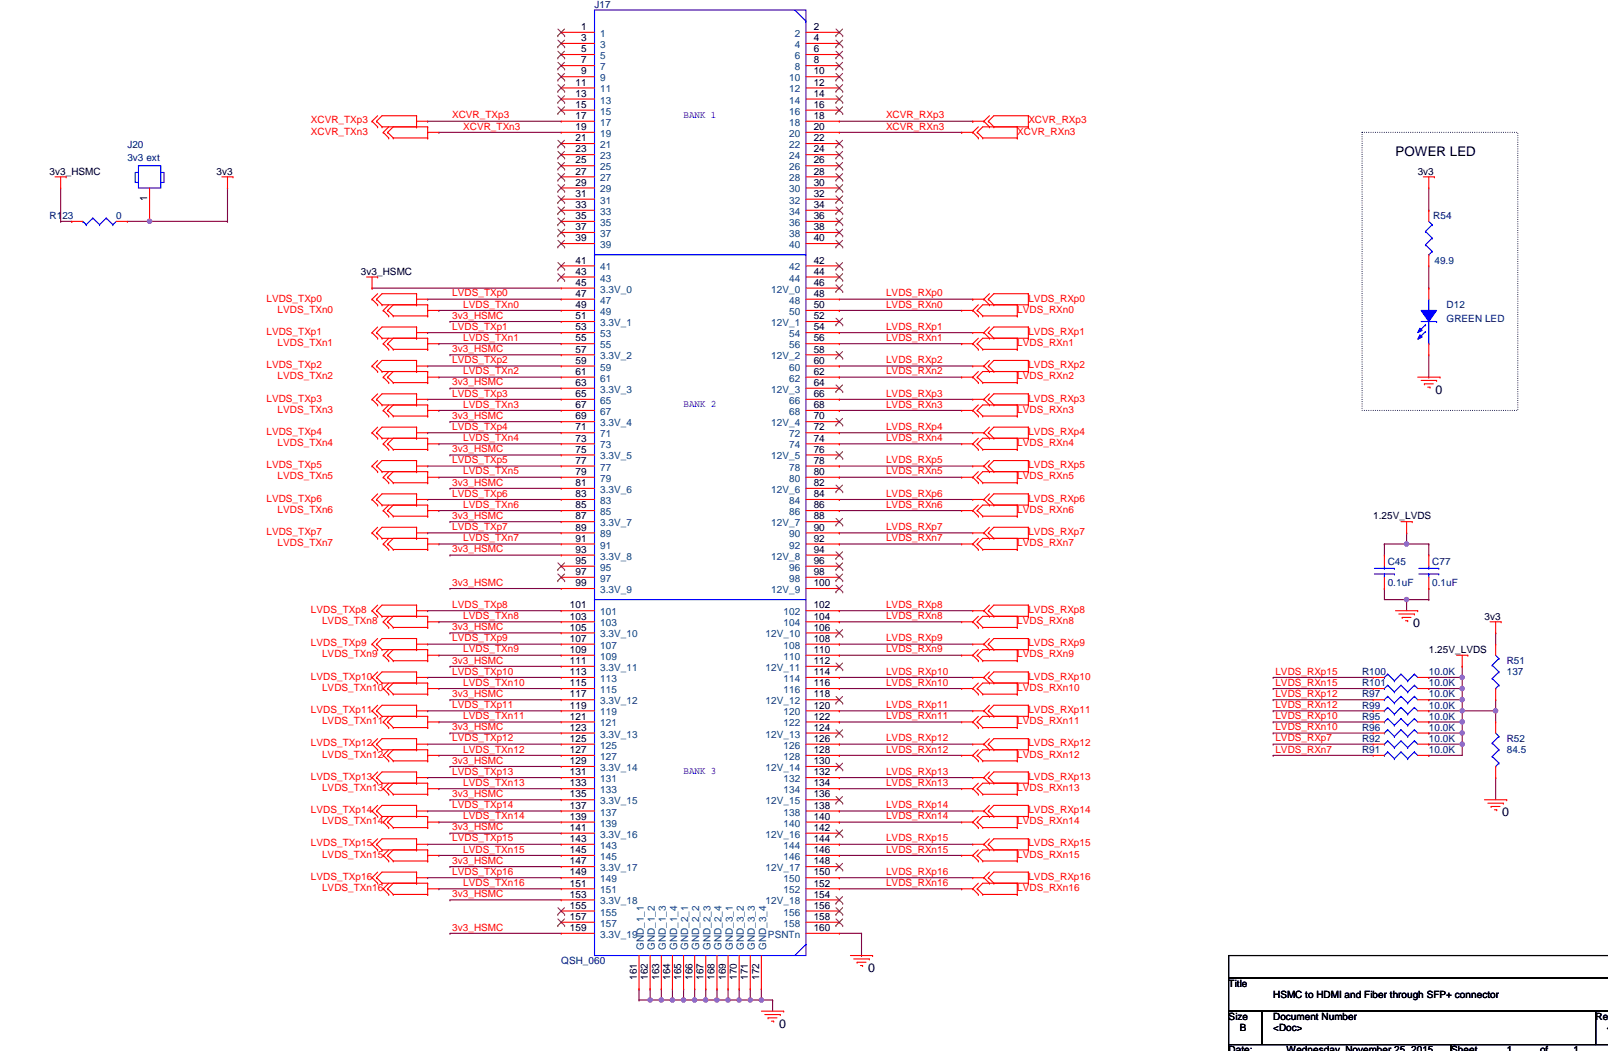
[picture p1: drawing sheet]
<svg xmlns="http://www.w3.org/2000/svg" width="279mm" height="182mm" viewBox="0 0 279 182" stroke-linecap="round" stroke-linejoin="round" font-family="sans-serif">
<defs><g id="words">
<text font-size="2.3" x="242.2" y="27">POWER LED</text>
<g font-size="2.1">
<text x="249.1" y="68.3">0</text>
<text x="245.3" y="108.9">0</text>
<text x="260.7" y="141.7">0</text>
<text x="150.7" y="168.7">0</text>
<text x="135.2" y="178.4">0</text>
</g>
<g font-size="1.7">
<text x="100.8" y="5.2">1</text>
<text x="141.2" y="5.2">2</text>
<text x="100.8" y="7.1">3</text>
<text x="100.8" y="9.1">5</text>
<text x="100.8" y="11">7</text>
<text x="141.2" y="7.1">4</text>
<text x="141.2" y="9.1">6</text>
<text x="141.2" y="11">8</text>
<text x="99.9" y="14.9">11</text>
<text x="99.9" y="16.8">13</text>
<text x="100.8" y="12.9">9</text>
<text x="141.2" y="12.9">10</text>
<text x="141.2" y="14.9">12</text>
<text x="141.2" y="16.8">14</text>
<text x="99.9" y="18.7">15</text>
<text x="99.9" y="20.6">17</text>
<text x="99.9" y="22.6">19</text>
<text x="141.2" y="18.7">16</text>
<text x="141.2" y="20.6">18</text>
<text x="141.2" y="22.6">20</text>
<text x="99.9" y="24.5">21</text>
<text x="99.9" y="26.4">23</text>
<text x="99.9" y="28.4">25</text>
<text x="141.2" y="24.5">22</text>
<text x="141.2" y="26.4">24</text>
<text x="141.2" y="28.4">26</text>
<text x="8.6" y="30.3">3v3_HSMC</text>
<text x="25.6" y="34.9" transform="rotate(-90 25.6 34.9)">1</text>
<text x="37.6" y="30.3">3v3</text>
<text x="99.9" y="30.3">27</text>
<text x="99.9" y="32.2">29</text>
<text x="99.9" y="34.2">31</text>
<text x="141.2" y="30.3">28</text>
<text x="141.2" y="32.2">30</text>
<text x="141.2" y="34.2">32</text>
<text x="246" y="30.3">3v3</text>
<text x="99.9" y="36.1">33</text>
<text x="99.9" y="38">35</text>
<text x="99.9" y="39.9">37</text>
<text x="99.9" y="41.9">39</text>
<text x="141.2" y="36.1">34</text>
<text x="141.2" y="38">36</text>
<text x="141.2" y="39.9">38</text>
<text x="141.2" y="41.9">40</text>
<text x="62.6" y="47.7">3v3_HSMC</text>
<text x="99.9" y="45.7">41</text>
<text x="99.9" y="47.7">43</text>
<text x="141.2" y="45.7">42</text>
<text x="141.2" y="47.7">44</text>
<text x="99.9" y="49.6">45</text>
<text x="99.9" y="51.5">47</text>
<text x="99.9" y="53.5">49</text>
<text x="141.2" y="49.6">46</text>
<text x="141.2" y="51.5">48</text>
<text x="141.2" y="53.5">50</text>
<text x="99.9" y="55.4">51</text>
<text x="99.9" y="57.3">53</text>
<text x="99.9" y="59.2">55</text>
<text x="141.2" y="55.4">52</text>
<text x="141.2" y="57.3">54</text>
<text x="141.2" y="59.2">56</text>
<text x="99.9" y="61.2">57</text>
<text x="99.9" y="63.1">59</text>
<text x="99.9" y="65">61</text>
<text x="141.2" y="61.2">58</text>
<text x="141.2" y="63.1">60</text>
<text x="141.2" y="65">62</text>
<text x="99.9" y="67">63</text>
<text x="99.9" y="68.9">65</text>
<text x="99.9" y="70.8">67</text>
<text x="141.2" y="67">64</text>
<text x="141.2" y="68.9">66</text>
<text x="141.2" y="70.8">68</text>
<text x="99.9" y="72.8">69</text>
<text x="99.9" y="74.7">71</text>
<text x="99.9" y="76.6">73</text>
<text x="141.2" y="72.8">70</text>
<text x="141.2" y="74.7">72</text>
<text x="141.2" y="76.6">74</text>
<text x="99.9" y="78.5">75</text>
<text x="99.9" y="80.5">77</text>
<text x="99.9" y="82.4">79</text>
<text x="141.2" y="78.5">76</text>
<text x="141.2" y="80.5">78</text>
<text x="141.2" y="82.4">80</text>
<text x="99.9" y="84.3">81</text>
<text x="99.9" y="86.3">83</text>
<text x="99.9" y="88.2">85</text>
<text x="141.2" y="84.3">82</text>
<text x="141.2" y="86.3">84</text>
<text x="141.2" y="88.2">86</text>
<text x="99.9" y="90.1">87</text>
<text x="99.9" y="92.1">89</text>
<text x="99.9" y="94">91</text>
<text x="99.9" y="95.9">93</text>
<text x="141.2" y="90.1">88</text>
<text x="141.2" y="92.1">90</text>
<text x="141.2" y="94">92</text>
<text x="141.2" y="95.9">94</text>
<text x="238.3" y="90.1">1.25V_LVDS</text>
<text x="99.9" y="97.9">95</text>
<text x="99.9" y="99.8">97</text>
<text x="99.9" y="101.7">99</text>
<text x="141.2" y="97.9">96</text>
<text x="141.2" y="99.8">98</text>
<text x="141.2" y="101.7">100</text>
<text x="98.9" y="105.6">101</text>
<text x="98.9" y="107.5">103</text>
<text x="141.2" y="105.6">102</text>
<text x="141.2" y="107.5">104</text>
<text x="257.6" y="107.5">3v3</text>
<text x="98.9" y="109.4">105</text>
<text x="98.9" y="111.4">107</text>
<text x="98.9" y="113.3">109</text>
<text x="141.2" y="109.4">106</text>
<text x="141.2" y="111.4">108</text>
<text x="141.2" y="113.3">110</text>
<text x="248" y="113.3">1.25V_LVDS</text>
<text x="98.9" y="115.2">111</text>
<text x="98.9" y="117.2">113</text>
<text x="98.9" y="119.1">115</text>
<text x="141.2" y="115.2">112</text>
<text x="141.2" y="117.2">114</text>
<text x="141.2" y="119.1">116</text>
<text x="98.9" y="121">117</text>
<text x="98.9" y="123">119</text>
<text x="98.9" y="124.9">121</text>
<text x="141.2" y="121">118</text>
<text x="141.2" y="123">120</text>
<text x="141.2" y="124.9">122</text>
<text x="98.9" y="126.8">123</text>
<text x="98.9" y="128.7">125</text>
<text x="98.9" y="130.7">127</text>
<text x="141.2" y="126.8">124</text>
<text x="141.2" y="128.7">126</text>
<text x="141.2" y="130.7">128</text>
<text x="98.9" y="132.6">129</text>
<text x="98.9" y="134.5">131</text>
<text x="98.9" y="136.5">133</text>
<text x="141.2" y="132.6">130</text>
<text x="141.2" y="134.5">132</text>
<text x="141.2" y="136.5">134</text>
<text x="98.9" y="138.4">135</text>
<text x="98.9" y="140.3">137</text>
<text x="98.9" y="142.3">139</text>
<text x="141.2" y="138.4">136</text>
<text x="141.2" y="140.3">138</text>
<text x="141.2" y="142.3">140</text>
<text x="98.9" y="144.2">141</text>
<text x="98.9" y="146.1">143</text>
<text x="98.9" y="148">145</text>
<text x="98.9" y="150">147</text>
<text x="141.2" y="144.2">142</text>
<text x="141.2" y="146.1">144</text>
<text x="141.2" y="148">146</text>
<text x="141.2" y="150">148</text>
<text x="98.9" y="151.9">149</text>
<text x="98.9" y="153.8">151</text>
<text x="98.9" y="155.8">153</text>
<text x="141.2" y="151.9">150</text>
<text x="141.2" y="153.8">152</text>
<text x="141.2" y="155.8">154</text>
<text x="98.9" y="157.7">155</text>
<text x="98.9" y="159.6">157</text>
<text x="98.9" y="161.6">159</text>
<text x="141.2" y="157.7">156</text>
<text x="141.2" y="159.6">158</text>
<text x="141.2" y="161.6">160</text>
<text x="110.5" y="170" transform="rotate(-90 110.5 170)">161</text>
<text x="112.4" y="170" transform="rotate(-90 112.4 170)">162</text>
<text x="114.4" y="170" transform="rotate(-90 114.4 170)">163</text>
<text x="116.3" y="170" transform="rotate(-90 116.3 170)">164</text>
<text x="118.2" y="170" transform="rotate(-90 118.2 170)">165</text>
<text x="120.1" y="170" transform="rotate(-90 120.1 170)">166</text>
<text x="122.1" y="170" transform="rotate(-90 122.1 170)">167</text>
<text x="124" y="170" transform="rotate(-90 124 170)">168</text>
<text x="125.9" y="170" transform="rotate(-90 125.9 170)">169</text>
<text x="127.9" y="170" transform="rotate(-90 127.9 170)">170</text>
<text x="129.8" y="170" transform="rotate(-90 129.8 170)">171</text>
<text x="131.7" y="170" transform="rotate(-90 131.7 170)">172</text>
<text x="213.2" y="171.2">Title</text>
<text x="220.9" y="173.2">HSMC to HDMI and Fiber through SFP+ connector</text>
<text x="213.2" y="177">Size</text>
<text x="215.1" y="178.9">B</text>
<text x="220.9" y="177">Document Number</text>
<text x="220.9" y="178.9">&lt;Doc&gt;</text>
<text x="276.9" y="177">Rev</text>
<text x="278.9" y="178.9">&lt;R</text>
<text x="213.2" y="182.8">Date:</text>
<text x="223.2" y="182.8">Wednesday, November 25, 2015</text>
<text x="251.8" y="182.8">Sheet</text>
<text x="261.5" y="182.8">1</text>
<text x="267.3" y="182.8">of</text>
<text x="273.1" y="182.8">1</text>
</g>
<g font-size="1.7" fill="#000080">
<text x="103.2" y="1.4">J17</text>
<text x="22.1" y="25.7">J20</text>
<text x="22.1" y="28">3v3 ext</text>
<text x="8.6" y="38">R123</text>
<text x="20.2" y="38">0</text>
<text x="248.7" y="38">R54</text>
<text x="248.9" y="45.8">49.9</text>
<text x="251" y="53.5">D12</text>
<text x="251" y="55.8">GREEN LED</text>
<text x="240.8" y="98.1">C45</text>
<text x="240.8" y="101.7">0.1uF</text>
<text x="248.5" y="98.1">C77</text>
<text x="248.5" y="101.7">0.1uF</text>
<text x="236.4" y="117.2">R100</text>
<text x="236.4" y="119.1">R101</text>
<text x="248" y="117.2">10.0K</text>
<text x="248" y="119.1">10.0K</text>
<text x="261.5" y="115.3">R51</text>
<text x="261.5" y="117.2">137</text>
<text x="236.4" y="123">R99</text>
<text x="236.4" y="121">R97</text>
<text x="236.4" y="124.9">R95</text>
<text x="248" y="123">10.0K</text>
<text x="248" y="121">10.0K</text>
<text x="248" y="124.9">10.0K</text>
<text x="236.4" y="130.7">R91</text>
<text x="236.4" y="126.8">R96</text>
<text x="236.4" y="128.8">R92</text>
<text x="248" y="130.7">10.0K</text>
<text x="248" y="126.8">10.0K</text>
<text x="248" y="128.8">10.0K</text>
<text x="261.5" y="128.8">R52</text>
<text x="261.5" y="130.7">84.5</text>
<text x="97.4" y="167.4">QSH_060</text>
</g>
<g font-size="1.7" fill="#004080">
<text x="104.1" y="6.4">1</text>
<text x="104.1" y="8.3">3</text>
<text x="104.1" y="10.2">5</text>
<text x="137.9" y="6.4">2</text>
<text x="137.9" y="8.3">4</text>
<text x="137.9" y="10.2">6</text>
<text x="104.1" y="12.2">7</text>
<text x="104.1" y="14.1">9</text>
<text x="104.1" y="16">11</text>
<text x="104.1" y="18">13</text>
<text x="136.9" y="14.1">10</text>
<text x="136.9" y="16">12</text>
<text x="136.9" y="18">14</text>
<text x="137.9" y="12.2">8</text>
<text x="104.1" y="19.9">15</text>
<text x="104.1" y="21.8">17</text>
<text x="104.1" y="23.7">19</text>
<text x="136.9" y="19.9">16</text>
<text x="136.9" y="21.8">18</text>
<text x="136.9" y="23.7">20</text>
<text x="104.1" y="25.7">21</text>
<text x="104.1" y="27.6">23</text>
<text x="104.1" y="29.5">25</text>
<text x="136.9" y="25.7">22</text>
<text x="136.9" y="27.6">24</text>
<text x="136.9" y="29.5">26</text>
<text x="104.1" y="31.5">27</text>
<text x="104.1" y="33.4">29</text>
<text x="104.1" y="35.3">31</text>
<text x="136.9" y="31.5">28</text>
<text x="136.9" y="33.4">30</text>
<text x="136.9" y="35.3">32</text>
<text x="104.1" y="37.3">33</text>
<text x="104.1" y="39.2">35</text>
<text x="104.1" y="41.1">37</text>
<text x="136.9" y="37.3">34</text>
<text x="136.9" y="39.2">36</text>
<text x="136.9" y="41.1">38</text>
<text x="104.1" y="43.1">39</text>
<text x="104.1" y="46.9">41</text>
<text x="136.9" y="43.1">40</text>
<text x="136.9" y="46.9">42</text>
<text x="104.1" y="48.9">43</text>
<text x="104.1" y="50.8">3.3V_0</text>
<text x="104.1" y="52.7">47</text>
<text x="133.8" y="50.8">12V_0</text>
<text x="136.9" y="48.9">44</text>
<text x="136.9" y="52.7">48</text>
<text x="104.1" y="54.7">49</text>
<text x="104.1" y="56.6">3.3V_1</text>
<text x="104.1" y="58.5">53</text>
<text x="133.8" y="56.6">12V_1</text>
<text x="136.9" y="54.7">50</text>
<text x="136.9" y="58.5">54</text>
<text x="104.1" y="60.4">55</text>
<text x="104.1" y="62.4">3.3V_2</text>
<text x="104.1" y="64.3">59</text>
<text x="133.8" y="62.4">12V_2</text>
<text x="136.9" y="60.4">56</text>
<text x="136.9" y="64.3">60</text>
<text x="104.1" y="66.2">61</text>
<text x="104.1" y="68.2">3.3V_3</text>
<text x="104.1" y="70.1">65</text>
<text x="133.8" y="68.2">12V_3</text>
<text x="136.9" y="66.2">62</text>
<text x="136.9" y="70.1">66</text>
<text x="104.1" y="72">67</text>
<text x="104.1" y="74">3.3V_4</text>
<text x="104.1" y="75.9">71</text>
<text x="104.1" y="77.8">73</text>
<text x="133.8" y="74">12V_4</text>
<text x="136.9" y="72">68</text>
<text x="136.9" y="75.9">72</text>
<text x="136.9" y="77.8">74</text>
<text x="104.1" y="79.7">3.3V_5</text>
<text x="104.1" y="81.7">77</text>
<text x="104.1" y="83.6">79</text>
<text x="133.8" y="79.7">12V_5</text>
<text x="136.9" y="81.7">78</text>
<text x="136.9" y="83.6">80</text>
<text x="104.1" y="85.5">3.3V_6</text>
<text x="104.1" y="87.5">83</text>
<text x="104.1" y="89.4">85</text>
<text x="133.8" y="85.5">12V_6</text>
<text x="136.9" y="87.5">84</text>
<text x="136.9" y="89.4">86</text>
<text x="104.1" y="91.3">3.3V_7</text>
<text x="104.1" y="93.3">89</text>
<text x="104.1" y="95.2">91</text>
<text x="133.8" y="91.3">12V_7</text>
<text x="136.9" y="93.3">90</text>
<text x="136.9" y="95.2">92</text>
<text x="104.1" y="97.1">3.3V_8</text>
<text x="104.1" y="99">95</text>
<text x="104.1" y="101">97</text>
<text x="133.8" y="97.1">12V_8</text>
<text x="136.9" y="99">96</text>
<text x="136.9" y="101">98</text>
<text x="104.1" y="102.9">3.3V_9</text>
<text x="104.1" y="106.8">101</text>
<text x="133.8" y="102.9">12V_9</text>
<text x="136" y="106.8">102</text>
<text x="104.1" y="108.7">103</text>
<text x="104.1" y="110.6">3.3V_10</text>
<text x="104.1" y="112.6">107</text>
<text x="132.8" y="110.6">12V_10</text>
<text x="136" y="108.7">104</text>
<text x="136" y="112.6">108</text>
<text x="104.1" y="114.5">109</text>
<text x="104.1" y="116.4">3.3V_11</text>
<text x="104.1" y="118.3">113</text>
<text x="132.8" y="116.4">12V_11</text>
<text x="136" y="114.5">110</text>
<text x="136" y="118.3">114</text>
<text x="104.1" y="120.3">115</text>
<text x="104.1" y="122.2">3.3V_12</text>
<text x="104.1" y="124.1">119</text>
<text x="132.8" y="122.2">12V_12</text>
<text x="136" y="120.3">116</text>
<text x="136" y="124.1">120</text>
<text x="104.1" y="126.1">121</text>
<text x="104.1" y="128">3.3V_13</text>
<text x="104.1" y="129.9">125</text>
<text x="104.1" y="131.9">127</text>
<text x="132.8" y="128">12V_13</text>
<text x="136" y="126.1">122</text>
<text x="136" y="129.9">126</text>
<text x="136" y="131.9">128</text>
<text x="104.1" y="133.8">3.3V_14</text>
<text x="104.1" y="135.7">131</text>
<text x="104.1" y="137.6">133</text>
<text x="132.8" y="133.8">12V_14</text>
<text x="136" y="135.7">132</text>
<text x="136" y="137.6">134</text>
<text x="104.1" y="139.6">3.3V_15</text>
<text x="104.1" y="141.5">137</text>
<text x="104.1" y="143.4">139</text>
<text x="132.8" y="139.6">12V_15</text>
<text x="136" y="141.5">138</text>
<text x="136" y="143.4">140</text>
<text x="104.1" y="145.4">3.3V_16</text>
<text x="104.1" y="147.3">143</text>
<text x="104.1" y="149.2">145</text>
<text x="132.8" y="145.4">12V_16</text>
<text x="136" y="147.3">144</text>
<text x="136" y="149.2">146</text>
<text x="104.1" y="151.2">3.3V_17</text>
<text x="104.1" y="153.1">149</text>
<text x="104.1" y="155">151</text>
<text x="132.8" y="151.2">12V_17</text>
<text x="136" y="153.1">150</text>
<text x="136" y="155">152</text>
<text x="104.1" y="157">3.3V_18</text>
<text x="104.1" y="158.9">155</text>
<text x="104.1" y="160.8">157</text>
<text x="132.8" y="157">12V_18</text>
<text x="136" y="158.9">156</text>
<text x="136" y="160.8">158</text>
<text x="104.1" y="162.8">3.3V_19</text>
<text x="111.7" y="164.8" transform="rotate(-90 111.7 164.8)">GND_1_1</text>
<text x="113.6" y="164.8" transform="rotate(-90 113.6 164.8)">GND_1_2</text>
<text x="115.6" y="164.8" transform="rotate(-90 115.6 164.8)">GND_1_3</text>
<text x="117.5" y="164.8" transform="rotate(-90 117.5 164.8)">GND_1_4</text>
<text x="119.4" y="164.8" transform="rotate(-90 119.4 164.8)">GND_2_1</text>
<text x="121.4" y="164.8" transform="rotate(-90 121.4 164.8)">GND_2_2</text>
<text x="123.3" y="164.8" transform="rotate(-90 123.3 164.8)">GND_2_3</text>
<text x="125.2" y="164.8" transform="rotate(-90 125.2 164.8)">GND_2_4</text>
<text x="127.2" y="164.8" transform="rotate(-90 127.2 164.8)">GND_3_1</text>
<text x="129.1" y="164.8" transform="rotate(-90 129.1 164.8)">GND_3_2</text>
<text x="131" y="164.8" transform="rotate(-90 131 164.8)">GND_3_3</text>
<text x="132.9" y="164.8" transform="rotate(-90 132.9 164.8)">GND_3_4</text>
<text x="133.3" y="162.8">PSNTn</text>
</g>
<g font-size="1.7" fill="#f00">
<text x="54" y="21.4">XCVR_TXp3</text>
<text x="54" y="23.4">XCVR_TXn3</text>
<text x="78.5" y="20.6">XCVR_TXp3</text>
<text x="80.4" y="22.5">XCVR_TXn3</text>
<text x="153.8" y="22.5">XCVR_RXn3</text>
<text x="153.8" y="20.6">XCVR_RXp3</text>
<text x="176.5" y="23.4">XCVR_RXn3</text>
<text x="178.5" y="21.4">XCVR_RXp3</text>
<text x="46.2" y="52.3">LVDS_TXp0</text>
<text x="78.5" y="51.4">LVDS_TXp0</text>
<text x="80.4" y="53.4">LVDS_TXn0</text>
<text x="153.8" y="53.4">LVDS_RXn0</text>
<text x="153.8" y="51.4">LVDS_RXp0</text>
<text x="178.5" y="52.3">LVDS_RXp0</text>
<text x="46.2" y="58.1">LVDS_TXp1</text>
<text x="48.2" y="54.3">LVDS_TXn0</text>
<text x="78.5" y="57.2">LVDS_TXp1</text>
<text x="78.5" y="55.3">3v3_HSMC</text>
<text x="80.4" y="59.2">LVDS_TXn1</text>
<text x="153.8" y="57.2">LVDS_RXp1</text>
<text x="153.8" y="59.2">LVDS_RXn1</text>
<text x="176.5" y="54.3">LVDS_RXn0</text>
<text x="178.5" y="58.1">LVDS_RXp1</text>
<text x="46.2" y="63.9">LVDS_TXp2</text>
<text x="48.2" y="60">LVDS_TXn1</text>
<text x="48.2" y="65.8">LVDS_TXn2</text>
<text x="78.5" y="63">LVDS_TXp2</text>
<text x="78.5" y="61.1">3v3_HSMC</text>
<text x="80.4" y="65">LVDS_TXn2</text>
<text x="153.8" y="63">LVDS_RXp2</text>
<text x="153.8" y="65">LVDS_RXn2</text>
<text x="176.5" y="60">LVDS_RXn1</text>
<text x="176.5" y="65.8">LVDS_RXn2</text>
<text x="178.5" y="63.9">LVDS_RXp2</text>
<text x="46.2" y="69.7">LVDS_TXp3</text>
<text x="48.2" y="71.6">LVDS_TXn3</text>
<text x="78.5" y="68.8">LVDS_TXp3</text>
<text x="78.5" y="66.9">3v3_HSMC</text>
<text x="80.4" y="70.7">LVDS_TXn3</text>
<text x="153.8" y="70.7">LVDS_RXn3</text>
<text x="153.8" y="68.8">LVDS_RXp3</text>
<text x="176.5" y="71.6">LVDS_RXn3</text>
<text x="178.5" y="69.7">LVDS_RXp3</text>
<text x="46.2" y="75.5">LVDS_TXp4</text>
<text x="48.2" y="77.4">LVDS_TXn4</text>
<text x="78.5" y="74.6">LVDS_TXp4</text>
<text x="78.5" y="72.7">3v3_HSMC</text>
<text x="80.4" y="76.5">LVDS_TXn4</text>
<text x="153.8" y="74.6">LVDS_RXp4</text>
<text x="153.8" y="76.5">LVDS_RXn4</text>
<text x="176.5" y="77.4">LVDS_RXn4</text>
<text x="178.5" y="75.5">LVDS_RXp4</text>
<text x="46.2" y="81.3">LVDS_TXp5</text>
<text x="48.2" y="83.2">LVDS_TXn5</text>
<text x="78.5" y="80.4">LVDS_TXp5</text>
<text x="78.5" y="78.5">3v3_HSMC</text>
<text x="80.4" y="82.3">LVDS_TXn5</text>
<text x="153.8" y="82.3">LVDS_RXn5</text>
<text x="153.8" y="80.4">LVDS_RXp5</text>
<text x="176.5" y="83.2">LVDS_RXn5</text>
<text x="178.5" y="81.3">LVDS_RXp5</text>
<text x="46.2" y="87.1">LVDS_TXp6</text>
<text x="48.2" y="89">LVDS_TXn6</text>
<text x="78.5" y="86.2">LVDS_TXp6</text>
<text x="78.5" y="84.3">3v3_HSMC</text>
<text x="80.4" y="88.1">LVDS_TXn6</text>
<text x="153.8" y="88.1">LVDS_RXn6</text>
<text x="153.8" y="86.2">LVDS_RXp6</text>
<text x="176.5" y="89">LVDS_RXn6</text>
<text x="178.5" y="87.1">LVDS_RXp6</text>
<text x="46.2" y="92.9">LVDS_TXp7</text>
<text x="48.2" y="94.8">LVDS_TXn7</text>
<text x="78.5" y="92">LVDS_TXp7</text>
<text x="78.5" y="90">3v3_HSMC</text>
<text x="78.5" y="95.8">3v3_HSMC</text>
<text x="80.4" y="93.9">LVDS_TXn7</text>
<text x="153.8" y="93.9">LVDS_RXn7</text>
<text x="153.8" y="92">LVDS_RXp7</text>
<text x="176.5" y="94.8">LVDS_RXn7</text>
<text x="178.5" y="92.9">LVDS_RXp7</text>
<text x="78.5" y="101.6">3v3_HSMC</text>
<text x="54" y="106.4">LVDS_TXp8</text>
<text x="78.5" y="105.5">LVDS_TXp8</text>
<text x="80.4" y="107.4">LVDS_TXn8</text>
<text x="153.8" y="105.5">LVDS_RXp8</text>
<text x="153.8" y="107.4">LVDS_RXn8</text>
<text x="178.5" y="106.4">LVDS_RXp8</text>
<text x="54" y="112.2">LVDS_TXp9</text>
<text x="55.9" y="108.3">LVDS_TXn8</text>
<text x="78.5" y="111.3">LVDS_TXp9</text>
<text x="78.5" y="109.3">3v3_HSMC</text>
<text x="80.4" y="113.2">LVDS_TXn9</text>
<text x="153.8" y="111.3">LVDS_RXp9</text>
<text x="153.8" y="113.2">LVDS_RXn9</text>
<text x="176.5" y="108.3">LVDS_RXn8</text>
<text x="178.5" y="112.2">LVDS_RXp9</text>
<text x="54" y="117.9">LVDS_TXp10</text>
<text x="55.9" y="114.1">LVDS_TXn9</text>
<text x="55.9" y="119.9">LVDS_TXn10</text>
<text x="78.5" y="117.1">LVDS_TXp10</text>
<text x="78.5" y="115.1">3v3_HSMC</text>
<text x="80.4" y="119">LVDS_TXn10</text>
<text x="153.8" y="119">LVDS_RXn10</text>
<text x="153.8" y="117.1">LVDS_RXp10</text>
<text x="176.5" y="114.1">LVDS_RXn9</text>
<text x="176.5" y="119.9">LVDS_RXn10</text>
<text x="178.5" y="117.9">LVDS_RXp10</text>
<text x="221.3" y="119">LVDS_RXn15</text>
<text x="221.3" y="117.1">LVDS_RXp15</text>
<text x="54" y="123.7">LVDS_TXp11</text>
<text x="55.9" y="125.7">LVDS_TXn11</text>
<text x="78.5" y="122.9">LVDS_TXp11</text>
<text x="78.5" y="120.9">3v3_HSMC</text>
<text x="80.4" y="124.8">LVDS_TXn11</text>
<text x="153.8" y="122.9">LVDS_RXp11</text>
<text x="153.8" y="124.8">LVDS_RXn11</text>
<text x="176.5" y="125.7">LVDS_RXn11</text>
<text x="178.5" y="123.7">LVDS_RXp11</text>
<text x="221.3" y="120.9">LVDS_RXp12</text>
<text x="221.3" y="122.9">LVDS_RXn12</text>
<text x="221.3" y="124.8">LVDS_RXp10</text>
<text x="54" y="129.5">LVDS_TXp12</text>
<text x="55.9" y="131.5">LVDS_TXn12</text>
<text x="78.5" y="128.7">LVDS_TXp12</text>
<text x="78.5" y="126.7">3v3_HSMC</text>
<text x="80.4" y="130.6">LVDS_TXn12</text>
<text x="153.8" y="130.6">LVDS_RXn12</text>
<text x="153.8" y="128.7">LVDS_RXp12</text>
<text x="176.5" y="131.5">LVDS_RXn12</text>
<text x="178.5" y="129.5">LVDS_RXp12</text>
<text x="221.3" y="130.6">LVDS_RXn7</text>
<text x="221.3" y="128.7">LVDS_RXp7</text>
<text x="221.3" y="126.7">LVDS_RXn10</text>
<text x="54" y="135.3">LVDS_TXp13</text>
<text x="55.9" y="137.2">LVDS_TXn13</text>
<text x="78.5" y="134.5">LVDS_TXp13</text>
<text x="78.5" y="132.5">3v3_HSMC</text>
<text x="80.4" y="136.4">LVDS_TXn13</text>
<text x="153.8" y="134.5">LVDS_RXp13</text>
<text x="153.8" y="136.4">LVDS_RXn13</text>
<text x="176.5" y="137.2">LVDS_RXn13</text>
<text x="178.5" y="135.3">LVDS_RXp13</text>
<text x="54" y="141.1">LVDS_TXp14</text>
<text x="55.9" y="143">LVDS_TXn14</text>
<text x="78.5" y="140.3">LVDS_TXp14</text>
<text x="78.5" y="138.3">3v3_HSMC</text>
<text x="80.4" y="142.2">LVDS_TXn14</text>
<text x="153.8" y="140.3">LVDS_RXp14</text>
<text x="153.8" y="142.2">LVDS_RXn14</text>
<text x="176.5" y="143">LVDS_RXn14</text>
<text x="178.5" y="141.1">LVDS_RXp14</text>
<text x="54" y="146.9">LVDS_TXp15</text>
<text x="55.9" y="148.8">LVDS_TXn15</text>
<text x="78.5" y="146">LVDS_TXp15</text>
<text x="78.5" y="144.1">3v3_HSMC</text>
<text x="78.5" y="149.9">3v3_HSMC</text>
<text x="80.4" y="148">LVDS_TXn15</text>
<text x="153.8" y="148">LVDS_RXn15</text>
<text x="153.8" y="146">LVDS_RXp15</text>
<text x="176.5" y="148.8">LVDS_RXn15</text>
<text x="178.5" y="146.9">LVDS_RXp15</text>
<text x="54" y="152.7">LVDS_TXp16</text>
<text x="55.9" y="154.6">LVDS_TXn16</text>
<text x="78.5" y="151.8">LVDS_TXp16</text>
<text x="78.5" y="155.7">3v3_HSMC</text>
<text x="80.4" y="153.8">LVDS_TXn16</text>
<text x="153.8" y="151.8">LVDS_RXp16</text>
<text x="153.8" y="153.8">LVDS_RXn16</text>
<text x="176.5" y="154.6">LVDS_RXn16</text>
<text x="178.5" y="152.7">LVDS_RXp16</text>
<text x="78.5" y="161.5">3v3_HSMC</text>
</g>
<g font-size="1.7" fill="#00f">
<text x="118.6" y="20.5">BANK 1</text>
<text x="118.6" y="70.7">BANK 2</text>
<text x="118.6" y="134.4">BANK 3</text>
</g>
<g font-size="1.4">
<text x="22.1" y="-.7">5</text>
<text x="80" y="-.7">4</text>
<text x="137.9" y="-.7">3</text>
<text x="253.8" y="-.7">1</text>
</g>
</g></defs>
<path d="M236.4 23h27v48.2h-27z" fill="none" stroke="#000" stroke-width=".19" stroke-dasharray="0 .4"/>
<g fill="none" stroke="#800040" stroke-width=".19">
<path d="M74.2 106h.1M74.2 111.8h.1M74.2 106h23.2M74.2 111.8h23.2M76.2 107.9h.1M76.2 107.9h21.2M145.7 106h.1M145.7 107.9h.1M145.7 106h23.1M145.7 107.9h21.2M110.9 173.5h.1M110.9 173.5h1.9"/>
<path d="M145.7 162h3.8M149.5 162h.1M149.5 165.8h.1M149.5 162v3.8"/>
</g>
<circle cx="112.8" cy="173.5" r=".38" fill="#f0f"/>
<circle cx="112.8" cy="173.5" r=".38" fill="none" stroke="#f0f" stroke-width=".19"/>
<path d="M118.6 173.5h.1M118.6 173.5h1.9M128.3 173.5h.1M128.3 173.5h1.9M134.1 173.5h.1M134.1 173.5v2" fill="none" stroke="#800040" stroke-width=".19"/>
<circle cx="130.2" cy="173.5" r=".38" fill="#f0f"/>
<circle cx="130.2" cy="173.5" r=".38" fill="none" stroke="#f0f" stroke-width=".19"/>
<circle cx="128.3" cy="173.5" r=".38" fill="#f0f"/>
<circle cx="128.3" cy="173.5" r=".38" fill="none" stroke="#f0f" stroke-width=".19"/>
<path d="M116.7 173.5h.1M116.7 173.5h1.9" fill="none" stroke="#800040" stroke-width=".19"/>
<circle cx="118.6" cy="173.5" r=".38" fill="#f0f"/>
<circle cx="118.6" cy="173.5" r=".38" fill="none" stroke="#f0f" stroke-width=".19"/>
<circle cx="116.7" cy="173.5" r=".38" fill="#f0f"/>
<circle cx="116.7" cy="173.5" r=".38" fill="none" stroke="#f0f" stroke-width=".19"/>
<path d="M122.5 173.5h.1M122.5 173.5h1.9M132.1 173.5h.1M132.1 173.5h2" fill="none" stroke="#800040" stroke-width=".19"/>
<circle cx="132.1" cy="173.5" r=".38" fill="#f0f"/>
<circle cx="132.1" cy="173.5" r=".38" fill="none" stroke="#f0f" stroke-width=".19"/>
<path d="M114.8 173.5h.1M114.8 173.5h1.9M124.4 173.5h.1M124.4 173.5h1.9" fill="none" stroke="#800040" stroke-width=".19"/>
<circle cx="126.3" cy="173.5" r=".38" fill="#f0f"/>
<circle cx="126.3" cy="173.5" r=".38" fill="none" stroke="#f0f" stroke-width=".19"/>
<circle cx="124.4" cy="173.5" r=".38" fill="#f0f"/>
<circle cx="124.4" cy="173.5" r=".38" fill="none" stroke="#f0f" stroke-width=".19"/>
<g fill="none" stroke="#800040" stroke-width=".19">
<path d="M110.9 171.6h.1M110.9 171.6v1.9M112.8 173.5h.1M112.8 171.6h.1M112.8 173.5h2M112.8 171.6v1.9M118.6 171.6h.1M118.6 171.6v1.9M120.5 173.5h.1M120.5 171.6h.1M120.5 173.5h2M120.5 171.6v1.9"/>
<path d="M126.3 173.5h.1M126.3 173.5h2"/>
</g>
<circle cx="120.5" cy="173.5" r=".38" fill="#f0f"/>
<circle cx="120.5" cy="173.5" r=".38" fill="none" stroke="#f0f" stroke-width=".19"/>
<path d="M116.7 171.6h.1M116.7 171.6v1.9M122.5 171.6h.1M122.5 171.6v1.9M128.3 171.6h.1M128.3 171.6v1.9M130.2 171.6h.1M130.2 171.6v1.9" fill="none" stroke="#800040" stroke-width=".19"/>
<circle cx="122.5" cy="173.5" r=".38" fill="#f0f"/>
<circle cx="122.5" cy="173.5" r=".38" fill="none" stroke="#f0f" stroke-width=".19"/>
<path d="M114.8 171.6h.1M114.8 171.6v1.9M124.4 171.6h.1M124.4 171.6v1.9M132.1 171.6h.1M132.1 171.6v1.9" fill="none" stroke="#800040" stroke-width=".19"/>
<circle cx="114.8" cy="173.5" r=".38" fill="#f0f"/>
<circle cx="114.8" cy="173.5" r=".38" fill="none" stroke="#f0f" stroke-width=".19"/>
<g fill="none" stroke="#800040" stroke-width=".19">
<path d="M74.2 21h.1M74.2 21h23.2M76.2 23h.1M76.2 23h21.2M145.7 23h21.2M145.7 21h23.1M166.9 23h.1M168.8 21h.1M74.2 57.7h.1M74.2 51.9h.1M74.2 57.7h23.2M74.2 51.9h23.2"/>
<path d="M76.2 53.9h.1M76.2 59.6h.1M76.2 53.9h21.2M76.2 59.6h21.2M145.7 53.9h.1M145.7 57.7h.1M145.7 53.9h21.2M145.7 57.7h23.1M145.7 59.6h21.2M145.7 51.9h23.1M166.9 59.6h.1M168.8 51.9h.1"/>
<path d="M74.2 75.1h.1M74.2 63.5h.1M74.2 69.3h.1M74.2 75.1h23.2M74.2 63.5h23.2M74.2 69.3h23.2M76.2 71.2h.1M76.2 77h.1M76.2 65.4h.1M76.2 71.2h21.2M76.2 77h21.2M76.2 65.4h21.2"/>
<path d="M145.7 71.2h.1M145.7 75.1h.1M145.7 77h.1M145.7 63.5h.1M145.7 69.3h.1M145.7 65.4h.1M145.7 75.1h23.1M145.7 71.2h21.2M145.7 77h21.2M145.7 63.5h23.1M145.7 65.4h21.2M145.7 69.3h23.1"/>
<path d="M74.2 92.5h.1M74.2 80.9h.1M74.2 86.7h.1M74.2 92.5h23.2M74.2 80.9h23.2M74.2 86.7h23.2M76.2 94.4h.1M76.2 82.8h.1M76.2 88.6h.1M76.2 94.4h21.2M76.2 82.8h21.2M76.2 88.6h21.2"/>
<path d="M145.7 82.8h.1M145.7 80.9h.1M145.7 88.6h.1M145.7 86.7h.1M145.7 94.4h.1M145.7 92.5h.1M145.7 94.4h21.2M145.7 92.5h23.1M145.7 80.9h23.1M145.7 82.8h21.2M145.7 88.6h21.2M145.7 86.7h23.1"/>
<path d="M74.2 117.6h.1M74.2 117.6h23.2M76.2 113.7h.1M76.2 119.5h.1M76.2 113.7h21.2M76.2 119.5h21.2M145.7 111.8h.1M145.7 113.7h.1M145.7 119.5h.1M145.7 117.6h.1M145.7 111.8h23.1M145.7 113.7h21.2"/>
<path d="M145.7 119.5h21.2M145.7 117.6h23.1M74.2 123.4h.1M74.2 134.9h.1M74.2 129.1h.1M74.2 123.4h23.2M74.2 129.1h23.2M74.2 134.9h23.2M76.2 125.3h.1M76.2 136.9h.1M76.2 131.1h.1M76.2 125.3h21.2"/>
<path d="M76.2 131.1h21.2M76.2 136.9h21.2M145.7 123.4h.1M145.7 125.3h.1M145.7 131.1h.1M145.7 129.1h.1M145.7 134.9h.1M145.7 136.9h.1M145.7 123.4h23.1M145.7 125.3h21.2M145.7 131.1h21.2M145.7 129.1h23.1"/>
<path d="M145.7 134.9h23.1M145.7 136.9h21.2M259.5 123.4h.1M259.5 123.4v1.9M74.2 140.7h.1M74.2 152.3h.1M74.2 146.5h.1M74.2 146.5h23.2M74.2 140.7h23.2M74.2 152.3h23.2M76.2 142.7h.1M76.2 154.2h.1"/>
<path d="M76.2 148.4h.1M76.2 148.4h21.2M76.2 142.7h21.2M76.2 154.2h21.2M145.7 148.4h.1M145.7 146.5h.1M145.7 140.7h.1M145.7 152.3h.1M145.7 142.7h.1M145.7 148.4h21.2M145.7 146.5h23.1M145.7 140.7h23.1"/>
<path d="M145.7 142.7h21.2M145.7 152.3h23.1M145.7 154.2h21.2M166.9 154.2h.1M126.3 171.6h.1M126.3 171.6v1.9M130.2 173.5h.1M130.2 173.5h1.9"/>
</g>
<circle cx="259.5" cy="123.3" r=".38" fill="#f0f"/>
<circle cx="259.5" cy="123.3" r=".38" fill="none" stroke="#f0f" stroke-width=".19"/>
<g fill="none" stroke="#800040" stroke-width=".19">
<path d="M240.2 94.4h.1M240.2 94.4v1.9M244.1 94.4h.1M244.1 92.5h.1M244.1 94.4h3.8M244.1 92.5v1.9M240.2 102.1h.1M240.2 102.1v2M220.9 131.1h.1M220.9 129.1h.1M220.9 131.1h17.4M220.9 129.1h17.4"/>
<path d="M259.5 121.4h.1M259.5 121.4v2"/>
</g>
<circle cx="244.1" cy="94.4" r=".38" fill="#f0f"/>
<circle cx="244.1" cy="94.4" r=".38" fill="none" stroke="#f0f" stroke-width=".19"/>
<path d="M240.2 94.4h.1M240.2 94.4h3.9M240.2 104.1h3.9M244.1 104.1h.1M259.5 109.8h.1M259.5 109.8v2M259.5 134.9h.1M259.5 134.9v3.9" fill="none" stroke="#800040" stroke-width=".19"/>
<circle cx="244.1" cy="104" r=".38" fill="#f0f"/>
<circle cx="244.1" cy="104" r=".38" fill="none" stroke="#f0f" stroke-width=".19"/>
<path d="M247.9 102.1h.1M247.9 102.1v2M253.7 115.6h.1M253.7 115.6v2" fill="none" stroke="#800040" stroke-width=".19"/>
<circle cx="253.7" cy="117.5" r=".38" fill="#f0f"/>
<circle cx="253.7" cy="117.5" r=".38" fill="none" stroke="#f0f" stroke-width=".19"/>
<g fill="none" stroke="#800040" stroke-width=".19">
<path d="M247.9 94.4h.1M247.9 94.4v1.9M220.9 119.5h.1M220.9 117.6h.1M220.9 119.5h17.4M220.9 117.6h17.4M244.1 104.1h.1M244.1 104.1v1.9M244.1 104.1h3.8M247.9 104.1h.1M247.9 117.6h.1M247.9 119.5h.1"/>
<path d="M247.9 119.5h5.8M247.9 117.6h5.8M253.7 117.6h.1M253.7 119.5h.1M253.7 117.6v9.6M220.9 121.4h.1M220.9 123.4h.1M220.9 121.4h17.4M220.9 123.4h17.4M253.7 129.1h.1M253.7 125.3h.1M253.7 121.4h.1"/>
<path d="M253.7 123.4h.1M253.7 129.1v2"/>
</g>
<circle cx="253.7" cy="119.5" r=".38" fill="#f0f"/>
<circle cx="253.7" cy="119.5" r=".38" fill="none" stroke="#f0f" stroke-width=".19"/>
<path d="M247.9 129.1h.1M247.9 129.1h5.8" fill="none" stroke="#800040" stroke-width=".19"/>
<circle cx="253.7" cy="129.1" r=".38" fill="#f0f"/>
<circle cx="253.7" cy="129.1" r=".38" fill="none" stroke="#f0f" stroke-width=".19"/>
<path d="M247.9 131.1h.1M247.9 125.3h.1M247.9 131.1h5.8M247.9 125.3h5.8" fill="none" stroke="#800040" stroke-width=".19"/>
<circle cx="253.7" cy="125.3" r=".38" fill="#f0f"/>
<circle cx="253.7" cy="125.3" r=".38" fill="none" stroke="#f0f" stroke-width=".19"/>
<path d="M247.9 127.2h.1M247.9 127.2h5.8" fill="none" stroke="#800040" stroke-width=".19"/>
<circle cx="253.7" cy="127.2" r=".38" fill="#f0f"/>
<circle cx="253.7" cy="127.2" r=".38" fill="none" stroke="#f0f" stroke-width=".19"/>
<path d="M247.9 121.4h.1M247.9 121.4h5.8" fill="none" stroke="#800040" stroke-width=".19"/>
<circle cx="253.7" cy="121.4" r=".38" fill="#f0f"/>
<circle cx="253.7" cy="121.4" r=".38" fill="none" stroke="#f0f" stroke-width=".19"/>
<path d="M247.9 123.4h.1M247.9 123.4h5.8" fill="none" stroke="#800040" stroke-width=".19"/>
<circle cx="253.7" cy="123.3" r=".38" fill="#f0f"/>
<circle cx="253.7" cy="123.3" r=".38" fill="none" stroke="#f0f" stroke-width=".19"/>
<g fill="none" stroke="#800040" stroke-width=".19">
<path d="M10.5 38.4h.1M10.5 32.6v5.8M10.5 38.4h1.9M12.4 38.4h.1M22.1 38.4h17.4M26 38.4h.1M39.5 38.4h.1M247.9 36.5h.1M247.9 32.6v3.9M64.6 50h.1M64.6 50h32.8M78.1 55.8h.1"/>
<path d="M78.1 55.8h19.3M247.9 50h.1M247.9 46.1v3.9M78.1 61.6h.1M78.1 67.4h.1M78.1 73.2h.1M78.1 79h.1M78.1 61.6h19.3M78.1 67.4h19.3M78.1 73.2h19.3M78.1 79h19.3M247.9 65.4h.1"/>
<path d="M247.9 61.6v3.8M78.1 84.8h.1M78.1 90.5h.1M78.1 96.3h.1M78.1 84.8h19.3M78.1 90.5h19.3M78.1 96.3h19.3M78.1 102.1h.1M78.1 109.8h.1M78.1 115.6h.1M78.1 102.1h19.3M78.1 109.8h19.3"/>
<path d="M78.1 115.6h19.3M78.1 121.4h.1M78.1 127.2h.1M78.1 133h.1M78.1 138.8h.1M78.1 127.2h19.3M78.1 121.4h19.3M78.1 133h19.3M78.1 138.8h19.3M220.9 125.3h.1M220.9 127.2h.1M220.9 125.3h17.4"/>
<path d="M220.9 127.2h17.4M253.7 127.2h.1M253.7 123.4h.1M253.7 127.2v1.9M253.7 123.4h5.8M78.1 144.6h.1M78.1 150.4h.1M78.1 156.2h.1M78.1 144.6h19.3M78.1 150.4h19.3M78.1 156.2h19.3M78.1 162h.1"/>
<path d="M78.1 162h19.3"/>
</g>
<circle cx="26" cy="38.4" r=".38" fill="#f0f"/>
<circle cx="26" cy="38.4" r=".38" fill="none" stroke="#f0f" stroke-width=".19"/>
<path d="M39.5 32.6h.1M39.5 32.6v5.8" fill="none" stroke="#800040" stroke-width=".19"/>
<g fill="none" stroke="#f00" stroke-width=".19">
<path d="M97.4 5.6h.1M97.4 7.5h.1M97.4 9.5h.1M97.4 11.4h.1M97.4 13.3h.1M97.4 15.3h.1M97.4 17.2h.1M97.4 19.1h.1M97.4 5.6h5.8M97.4 7.5h5.8M97.4 9.5h5.8M97.4 11.4h5.8"/>
<path d="M97.4 13.3h5.8M97.4 15.3h5.8M97.4 17.2h5.8M97.4 19.1h5.8M139.9 5.6h5.8M139.9 7.5h5.8M139.9 9.5h5.8M139.9 11.4h5.8M139.9 13.3h5.8M139.9 15.3h5.8M139.9 17.2h5.8M139.9 19.1h5.8"/>
<path d="M145.7 5.6h.1M145.7 7.5h.1M145.7 9.5h.1M145.7 11.4h.1M145.7 13.3h.1M145.7 15.3h.1M145.7 17.2h.1M145.7 19.1h.1M9.5 30.7h2M10.5 32.6h.1M10.5 30.7v1.9M11.5 30.7h.1"/>
<path d="M12.4 38.4h.1M12.4 38.4h2M20.2 38.4h1.9M22.1 38.4h.1M38.5 30.7h1.9M39.5 32.6h.1M39.5 30.7v1.9M40.4 30.7h.1M64.6 21h.1M64.6 21l.9 1M65.3 21h.1M65.3 21l1 1"/>
<path d="M65.5 22h.1M65.5 20.1l-.9 .9M66.3 22h.1M66.3 22h7.9M66.5 23h.1M66.5 23l1 .9M67.3 23h.1M67.3 23l.9 .9M67.5 23.9h.1M67.5 22l-1 1M68.2 23.9h.1M68.2 23.9h6"/>
<path d="M68.2 22l-.9 1M72.3 22h.1M72.3 20.1h.1M72.3 21h.1M72.3 20.1v1.9M72.3 20.1h-6l-1 .9M72.3 21h1.9M74.2 23.9h.1M74.2 22h.1M74.2 23h.1M74.2 22v1.9M74.2 23h2"/>
<path d="M97.4 21h.1M97.4 23h.1M97.4 24.9h.1M97.4 26.8h.1M97.4 28.8h.1M97.4 30.7h.1M97.4 32.6h.1M97.4 34.6h.1M97.4 36.5h.1M97.4 38.4h.1M97.4 30.7h5.8M97.4 21h5.8"/>
<path d="M97.4 23h5.8M97.4 24.9h5.8M97.4 26.8h5.8M97.4 28.8h5.8M97.4 32.6h5.8M97.4 34.6h5.8M97.4 36.5h5.8M97.4 38.4h5.8M139.9 30.7h5.8M139.9 21h5.8M139.9 23h5.8M139.9 24.9h5.8"/>
<path d="M139.9 26.8h5.8M139.9 28.8h5.8M139.9 32.6h5.8M139.9 34.6h5.8M139.9 36.5h5.8M139.9 38.4h5.8M145.7 21h.1M145.7 23h.1M145.7 24.9h.1M145.7 26.8h.1M145.7 28.8h.1M145.7 30.7h.1"/>
<path d="M145.7 32.6h.1M145.7 34.6h.1M145.7 36.5h.1M145.7 38.4h.1M166.9 23h.1M166.9 23h1.9M168.8 21h.1M168.8 23h.1M168.8 21h1.9M168.8 23l1 .9M169.6 23h.1M169.6 23l.9 .9"/>
<path d="M169.8 23.9h.1M169.8 22l-1 1M170.5 23.9h.1M170.5 23.9h6M170.7 21h.1M170.7 21l1 1M171.5 21h.1M171.5 21l1 1M171.7 22h.1M171.7 20.1l-1 .9M172.5 22h.1M176.5 23.9h.1"/>
<path d="M176.5 22h.1M176.5 22v1.9M178.5 22h.1M178.5 20.1h.1M178.5 20.1v1.9M178.5 22h-8l-.9 1M178.5 20.1h-6l-1 .9M247 30.7h1.9M247.9 32.6h.1M247.9 30.7v1.9M248.9 30.7h.1M63.6 48.1h1.9"/>
<path d="M64.6 50h.1M64.6 51.9h.1M64.6 57.7h.1M64.6 48.1v1.9M64.6 51.9l.9 1M64.6 57.7l.9 1M65.3 51.9h.1M65.3 57.7h.1M65.3 51.9l1 1M65.3 57.7l1 1M65.5 48.1h.1M65.5 52.9h.1"/>
<path d="M65.5 58.7h.1M65.5 51l-.9 .9M65.5 56.7l-.9 1M66.3 52.9h.1M66.3 58.7h.1M66.3 52.9h7.9M66.3 58.7h7.9M66.5 53.9h.1M66.5 59.6h.1M66.5 53.9l1 .9M66.5 59.6l1 1M67.3 53.9h.1"/>
<path d="M67.3 59.6h.1M67.3 53.9l.9 .9M67.3 59.6l.9 1M67.5 54.8h.1M67.5 52.9l-1 1M67.5 58.7l-1 .9M68.2 54.8h.1M68.2 54.8h6M68.2 52.9l-.9 1M68.2 58.7l-.9 .9M72.3 52.9h.1M72.3 51h.1"/>
<path d="M72.3 51.9h.1M72.3 58.7h.1M72.3 56.7h.1M72.3 57.7h.1M72.3 51v1.9M72.3 56.7v2M72.3 51h-6l-1 .9M72.3 51.9h1.9M72.3 56.7h-6l-1 1M72.3 57.7h1.9M74.2 54.8h.1M74.2 52.9h.1"/>
<path d="M74.2 53.9h.1M74.2 58.7h.1M74.2 59.6h.1M74.2 52.9v1.9M74.2 58.7v1.9M74.2 53.9h2M74.2 59.6h2M97.4 40.3h.1M97.4 42.3h.1M97.4 46.1h.1M97.4 48.1h.1M97.4 50h.1"/>
<path d="M97.4 51.9h.1M97.4 53.9h.1M97.4 55.8h.1M97.4 57.7h.1M97.4 59.6h.1M97.4 48.1h5.8M97.4 51.9h5.8M97.4 53.9h5.8M97.4 57.7h5.8M97.4 59.6h5.8M97.4 40.3h5.8M97.4 42.3h5.8"/>
<path d="M97.4 46.1h5.8M97.4 50h5.8M97.4 55.8h5.8M139.9 48.1h5.8M139.9 51.9h5.8M139.9 53.9h5.8M139.9 57.7h5.8M139.9 59.6h5.8M139.9 40.3h5.8M139.9 42.3h5.8M139.9 46.1h5.8M139.9 50h5.8"/>
<path d="M139.9 55.8h5.8M145.7 40.3h.1M145.7 42.3h.1M145.7 46.1h.1M145.7 48.1h.1M145.7 50h.1M145.7 51.9h.1M145.7 53.9h.1M145.7 55.8h.1M145.7 57.7h.1M145.7 59.6h.1M166.9 53.9h.1"/>
<path d="M166.9 59.6h.1M166.9 53.9h1.9M166.9 59.6h1.9M168.8 51.9h.1M168.8 53.9h.1M168.8 57.7h.1M168.8 59.6h.1M168.8 51.9h1.9M168.8 53.9l1 .9M168.8 57.7h1.9M168.8 59.6l1 1M169.6 53.9h.1"/>
<path d="M169.6 59.6h.1M169.6 53.9l.9 .9M169.6 59.6l.9 1M169.8 54.8h.1M169.8 52.9l-1 1M169.8 58.7l-1 .9M170.5 54.8h.1M170.5 54.8h6M170.7 51.9h.1M170.7 57.7h.1M170.7 51.9l1 1M170.7 57.7l1 1"/>
<path d="M171.5 51.9h.1M171.5 57.7h.1M171.5 51.9l1 1M171.5 57.7l1 1M171.7 52.9h.1M171.7 58.7h.1M171.7 51l-1 .9M171.7 56.7l-1 1M172.5 52.9h.1M172.5 58.7h.1M176.5 54.8h.1M176.5 52.9h.1"/>
<path d="M176.5 58.7h.1M176.5 52.9v1.9M176.5 58.7v1.9M178.5 52.9h.1M178.5 51h.1M178.5 58.7h.1M178.5 56.7h.1M178.5 51v1.9M178.5 56.7v2M178.5 52.9h-8l-.9 1M178.5 51h-6l-1 .9M178.5 58.7h-8l-.9 .9"/>
<path d="M178.5 56.7h-6l-1 1M64.6 63.5h.1M64.6 69.3h.1M64.6 75.1h.1M64.6 63.5l.9 1M64.6 69.3l.9 1M64.6 75.1l.9 1M65.3 63.5h.1M65.3 69.3h.1M65.3 75.1h.1M65.3 63.5l1 1M65.3 69.3l1 1"/>
<path d="M65.3 75.1l1 1M65.5 64.5h.1M65.5 70.3h.1M65.5 76.1h.1M65.5 62.5l-.9 1M65.5 68.3l-.9 1M65.5 74.1l-.9 1M65.5 79.9l-.9 1M66.3 64.5h.1M66.3 70.3h.1M66.3 76.1h.1M66.3 64.5h7.9"/>
<path d="M66.3 70.3h7.9M66.3 76.1h7.9M66.5 65.4h.1M66.5 71.2h.1M66.5 77h.1M66.5 65.4l1 1M66.5 71.2l1 1M66.5 77l1 1M67.3 65.4h.1M67.3 71.2h.1M67.3 77h.1M67.3 65.4l.9 1"/>
<path d="M67.3 71.2l.9 1M67.3 77l.9 1M67.5 60.6h.1M67.5 66.4h.1M67.5 72.2h.1M67.5 78h.1M67.5 64.5l-1 .9M67.5 70.3l-1 .9M67.5 76.1l-1 .9M68.2 60.6h.1M68.2 66.4h.1M68.2 72.2h.1"/>
<path d="M68.2 78h.1M68.2 60.6h6M68.2 66.4h6M68.2 72.2h6M68.2 78h6M68.2 64.5l-.9 .9M68.2 70.3l-.9 .9M68.2 76.1l-.9 .9M72.3 64.5h.1M72.3 62.5h.1M72.3 63.5h.1M72.3 70.3h.1"/>
<path d="M72.3 68.3h.1M72.3 69.3h.1M72.3 76.1h.1M72.3 74.1h.1M72.3 75.1h.1M72.3 79.9h.1M72.3 62.5v2M72.3 68.3v2M72.3 74.1v2M72.3 79.9v2M72.3 62.5h-6l-1 1M72.3 63.5h1.9"/>
<path d="M72.3 68.3h-6l-1 1M72.3 69.3h1.9M72.3 74.1h-6l-1 1M72.3 75.1h1.9M72.3 79.9h-6l-1 1M74.2 60.6h.1M74.2 66.4h.1M74.2 64.5h.1M74.2 65.4h.1M74.2 72.2h.1M74.2 70.3h.1M74.2 71.2h.1"/>
<path d="M74.2 78h.1M74.2 76.1h.1M74.2 77h.1M74.2 65.4h2M74.2 64.5v1.9M74.2 70.3v1.9M74.2 76.1v1.9M74.2 71.2h2M74.2 77h2M97.4 61.6h.1M97.4 63.5h.1M97.4 65.4h.1"/>
<path d="M97.4 67.4h.1M97.4 69.3h.1M97.4 71.2h.1M97.4 73.2h.1M97.4 75.1h.1M97.4 77h.1M97.4 79h.1M97.4 65.4h5.8M97.4 63.5h5.8M97.4 69.3h5.8M97.4 71.2h5.8M97.4 75.1h5.8"/>
<path d="M97.4 77h5.8M97.4 61.6h5.8M97.4 67.4h5.8M97.4 73.2h5.8M97.4 79h5.8M139.9 65.4h5.8M139.9 63.5h5.8M139.9 69.3h5.8M139.9 71.2h5.8M139.9 75.1h5.8M139.9 77h5.8M139.9 61.6h5.8"/>
<path d="M139.9 67.4h5.8M139.9 73.2h5.8M139.9 79h5.8M145.7 61.6h.1M145.7 63.5h.1M145.7 65.4h.1M145.7 67.4h.1M145.7 69.3h.1M145.7 71.2h.1M145.7 73.2h.1M145.7 75.1h.1M145.7 77h.1"/>
<path d="M145.7 79h.1M166.9 65.4h.1M166.9 71.2h.1M166.9 77h.1M166.9 65.4h1.9M166.9 71.2h1.9M166.9 77h1.9M168.8 63.5h.1M168.8 65.4h.1M168.8 69.3h.1M168.8 71.2h.1M168.8 75.1h.1"/>
<path d="M168.8 77h.1M168.8 63.5h1.9M168.8 65.4l1 1M168.8 69.3h1.9M168.8 71.2l1 1M168.8 75.1h1.9M168.8 77l1 1M169.6 65.4h.1M169.6 71.2h.1M169.6 77h.1M169.6 65.4l.9 1M169.6 71.2l.9 1"/>
<path d="M169.6 77l.9 1M169.8 60.6h.1M169.8 66.4h.1M169.8 72.2h.1M169.8 78h.1M169.8 64.5l-1 .9M169.8 70.3l-1 .9M169.8 76.1l-1 .9M170.5 60.6h.1M170.5 66.4h.1M170.5 72.2h.1M170.5 78h.1"/>
<path d="M170.5 60.6h6M170.5 66.4h6M170.5 72.2h6M170.5 78h6M170.7 63.5h.1M170.7 69.3h.1M170.7 75.1h.1M170.7 63.5l1 1M170.7 69.3l1 1M170.7 75.1l1 1M171.5 63.5h.1M171.5 69.3h.1"/>
<path d="M171.5 75.1h.1M171.5 63.5l1 1M171.5 69.3l1 1M171.5 75.1l1 1M171.7 64.5h.1M171.7 70.3h.1M171.7 76.1h.1M171.7 62.5l-1 1M171.7 68.3l-1 1M171.7 74.1l-1 1M171.7 79.9l-1 1M172.5 64.5h.1"/>
<path d="M172.5 70.3h.1M172.5 76.1h.1M176.5 60.6h.1M176.5 66.4h.1M176.5 64.5h.1M176.5 72.2h.1M176.5 70.3h.1M176.5 78h.1M176.5 76.1h.1M176.5 64.5v1.9M176.5 70.3v1.9M176.5 76.1v1.9"/>
<path d="M178.5 64.5h.1M178.5 62.5h.1M178.5 70.3h.1M178.5 68.3h.1M178.5 76.1h.1M178.5 74.1h.1M178.5 79.9h.1M178.5 62.5v2M178.5 68.3v2M178.5 74.1v2M178.5 79.9v2M178.5 64.5h-8l-.9 .9"/>
<path d="M178.5 62.5h-6l-1 1M178.5 70.3h-8l-.9 .9M178.5 68.3h-6l-1 1M178.5 76.1h-8l-.9 .9M178.5 74.1h-6l-1 1M178.5 79.9h-6l-1 1M246 65.4h3.9M246.6 66h2.7M247.2 66.6h.1M247.2 66.6h1.5M247.8 67.2h.4M248.2 67.2h.1"/>
<path d="M249.3 66h.1M249.9 65.4h.1M64.6 80.9h.1M64.6 86.7h.1M64.6 92.5h.1M64.6 80.9l.9 1M64.6 86.7l.9 1M64.6 92.5l.9 .9M65.3 80.9h.1M65.3 86.7h.1M65.3 92.5h.1M65.3 80.9l1 1"/>
<path d="M65.3 86.7l1 1M65.3 92.5l1 .9M65.5 81.9h.1M65.5 87.7h.1M65.5 93.4h.1M65.5 85.7l-.9 1M65.5 91.5l-.9 1M66.3 81.9h.1M66.3 87.7h.1M66.3 93.4h.1M66.3 81.9h7.9M66.3 87.7h7.9"/>
<path d="M66.3 93.4h7.9M66.5 82.8h.1M66.5 88.6h.1M66.5 94.4h.1M66.5 82.8l1 1M66.5 88.6l1 1M66.5 94.4l1 1M67.3 82.8h.1M67.3 88.6h.1M67.3 94.4h.1M67.3 82.8l.9 1M67.3 88.6l.9 1"/>
<path d="M67.3 94.4l.9 1M67.5 83.8h.1M67.5 89.6h.1M67.5 95.4h.1M67.5 81.9l-1 .9M67.5 87.7l-1 .9M67.5 93.4l-1 1M68.2 83.8h.1M68.2 89.6h.1M68.2 95.4h.1M68.2 83.8h6M68.2 89.6h6"/>
<path d="M68.2 95.4h6M68.2 81.9l-.9 .9M68.2 87.7l-.9 .9M68.2 93.4l-.9 1M72.3 81.9h.1M72.3 80.9h.1M72.3 87.7h.1M72.3 85.7h.1M72.3 86.7h.1M72.3 93.4h.1M72.3 91.5h.1M72.3 92.5h.1"/>
<path d="M72.3 85.7v2M72.3 91.5v1.9M72.3 80.9h1.9M72.3 85.7h-6l-1 1M72.3 86.7h1.9M72.3 91.5h-6l-1 1M72.3 92.5h1.9M74.2 83.8h.1M74.2 81.9h.1M74.2 82.8h.1M74.2 89.6h.1M74.2 87.7h.1"/>
<path d="M74.2 88.6h.1M74.2 95.4h.1M74.2 93.4h.1M74.2 94.4h.1M74.2 81.9v1.9M74.2 87.7v1.9M74.2 93.4v2M74.2 82.8h2M74.2 88.6h2M74.2 94.4h2M97.4 80.9h.1M97.4 82.8h.1"/>
<path d="M97.4 84.8h.1M97.4 86.7h.1M97.4 88.6h.1M97.4 90.5h.1M97.4 92.5h.1M97.4 94.4h.1M97.4 96.3h.1M97.4 98.3h.1M97.4 90.5h5.8M97.4 80.9h5.8M97.4 82.8h5.8M97.4 86.7h5.8"/>
<path d="M97.4 88.6h5.8M97.4 92.5h5.8M97.4 94.4h5.8M97.4 84.8h5.8M97.4 96.3h5.8M97.4 98.3h5.8M139.9 90.5h5.8M139.9 80.9h5.8M139.9 82.8h5.8M139.9 86.7h5.8M139.9 88.6h5.8M139.9 92.5h5.8"/>
<path d="M139.9 94.4h5.8M139.9 84.8h5.8M139.9 96.3h5.8M139.9 98.3h5.8M145.7 80.9h.1M145.7 82.8h.1M145.7 84.8h.1M145.7 86.7h.1M145.7 88.6h.1M145.7 90.5h.1M145.7 92.5h.1M145.7 94.4h.1"/>
<path d="M145.7 96.3h.1M145.7 98.3h.1M166.9 82.8h.1M166.9 88.6h.1M166.9 94.4h.1M166.9 82.8h1.9M166.9 88.6h1.9M166.9 94.4h1.9M168.8 80.9h.1M168.8 82.8h.1M168.8 86.7h.1M168.8 88.6h.1"/>
<path d="M168.8 92.5h.1M168.8 94.4h.1M168.8 80.9h1.9M168.8 82.8l1 1M168.8 86.7h1.9M168.8 88.6l1 1M168.8 92.5h1.9M168.8 94.4l1 1M169.6 82.8h.1M169.6 88.6h.1M169.6 94.4h.1M169.6 82.8l.9 1"/>
<path d="M169.6 88.6l.9 1M169.6 94.4l.9 1M169.8 83.8h.1M169.8 89.6h.1M169.8 95.4h.1M169.8 81.9l-1 .9M169.8 87.7l-1 .9M169.8 93.4l-1 1M170.5 83.8h.1M170.5 89.6h.1M170.5 95.4h.1M170.5 83.8h6"/>
<path d="M170.5 89.6h6M170.5 95.4h6M170.7 80.9h.1M170.7 86.7h.1M170.7 92.5h.1M170.7 80.9l1 1M170.7 86.7l1 1M170.7 92.5l1 .9M171.5 80.9h.1M171.5 86.7h.1M171.5 92.5h.1M171.5 80.9l1 1"/>
<path d="M171.5 86.7l1 1M171.5 92.5l1 .9M171.7 81.9h.1M171.7 87.7h.1M171.7 93.4h.1M171.7 85.7l-1 1M171.7 91.5l-1 1M172.5 81.9h.1M172.5 87.7h.1M172.5 93.4h.1M176.5 83.8h.1M176.5 81.9h.1"/>
<path d="M176.5 89.6h.1M176.5 87.7h.1M176.5 95.4h.1M176.5 93.4h.1M176.5 81.9v1.9M176.5 87.7v1.9M176.5 93.4v2M178.5 81.9h.1M178.5 87.7h.1M178.5 85.7h.1M178.5 93.4h.1M178.5 91.5h.1"/>
<path d="M178.5 85.7v2M178.5 91.5v1.9M178.5 81.9h-8l-.9 .9M178.5 87.7h-8l-.9 .9M178.5 85.7h-6l-1 1M178.5 93.4h-8l-.9 1M178.5 91.5h-6l-1 1M243.1 90.5h2M244.1 92.5h.1M244.1 90.5v2M245.1 90.5h.1M64.6 106h.1"/>
<path d="M64.6 111.8h.1M64.6 117.6h.1M64.6 106l.9 1M64.6 111.8l.9 .9M64.6 117.6l.9 .9M65.3 106h.1M65.3 111.8h.1M65.3 117.6h.1M65.3 106l1 1M65.3 111.8l1 .9M65.3 117.6l1 .9M65.5 107h.1"/>
<path d="M65.5 112.7h.1M65.5 118.5h.1M65.5 105l-.9 1M65.5 110.8l-.9 1M65.5 116.6l-.9 1M66.3 107h.1M66.3 112.7h.1M66.3 118.5h.1M66.3 107h7.9M66.3 112.7h7.9M66.3 118.5h7.9M66.5 107.9h.1"/>
<path d="M66.5 113.7h.1M66.5 119.5h.1M66.5 107.9l1 1M66.5 113.7l1 1M66.5 119.5l1 1M67.3 107.9h.1M67.3 113.7h.1M67.3 119.5h.1M67.3 107.9l.9 1M67.3 113.7l.9 1M67.3 119.5l.9 1M67.5 108.9h.1"/>
<path d="M67.5 114.7h.1M67.5 107l-1 .9M67.5 112.7l-1 1M67.5 118.5l-1 1M68.2 108.9h.1M68.2 114.7h.1M68.2 108.9h6M68.2 107l-.9 .9M68.2 114.7h6M68.2 112.7l-.9 1M68.2 118.5l-.9 1M72.3 107h.1"/>
<path d="M72.3 105h.1M72.3 106h.1M72.3 112.7h.1M72.3 110.8h.1M72.3 111.8h.1M72.3 118.5h.1M72.3 116.6h.1M72.3 117.6h.1M72.3 106h1.9M72.3 105h-6l-1 1M72.3 105v2M72.3 110.8v1.9"/>
<path d="M72.3 116.6v1.9M72.3 110.8h-6l-1 1M72.3 111.8h1.9M72.3 116.6h-6l-1 1M72.3 117.6h1.9M74.2 108.9h.1M74.2 107h.1M74.2 107.9h.1M74.2 114.7h.1M74.2 112.7h.1M74.2 113.7h.1M74.2 118.5h.1"/>
<path d="M74.2 119.5h.1M74.2 107.9h2M74.2 113.7h2M74.2 107v1.9M74.2 112.7v2M74.2 118.5v2M74.2 119.5h2M97.4 100.2h.1M97.4 102.1h.1M97.4 106h.1M97.4 107.9h.1M97.4 109.8h.1"/>
<path d="M97.4 111.8h.1M97.4 113.7h.1M97.4 115.6h.1M97.4 117.6h.1M97.4 119.5h.1M97.4 107.9h5.8M97.4 113.7h5.8M97.4 106h5.8M97.4 111.8h5.8M97.4 117.6h5.8M97.4 119.5h5.8M97.4 100.2h5.8"/>
<path d="M97.4 102.1h5.8M97.4 109.8h5.8M97.4 115.6h5.8M139.9 107.9h5.8M139.9 113.7h5.8M139.9 106h5.8M139.9 111.8h5.8M139.9 117.6h5.8M139.9 119.5h5.8M139.9 100.2h5.8M139.9 102.1h5.8M139.9 109.8h5.8"/>
<path d="M139.9 115.6h5.8M145.7 100.2h.1M145.7 102.1h.1M145.7 106h.1M145.7 107.9h.1M145.7 109.8h.1M145.7 111.8h.1M145.7 113.7h.1M145.7 115.6h.1M145.7 117.6h.1M145.7 119.5h.1M166.9 107.9h.1"/>
<path d="M166.9 113.7h.1M166.9 119.5h.1M166.9 107.9h1.9M166.9 113.7h1.9M166.9 119.5h1.9M168.8 106h.1M168.8 107.9h.1M168.8 111.8h.1M168.8 113.7h.1M168.8 117.6h.1M168.8 119.5h.1M168.8 106h1.9"/>
<path d="M168.8 111.8h1.9M168.8 117.6h1.9M168.8 107.9l1 1M168.8 113.7l1 1M168.8 119.5l1 1M169.6 107.9h.1M169.6 113.7h.1M169.6 119.5h.1M169.6 107.9l.9 1M169.6 113.7l.9 1M169.6 119.5l.9 1M169.8 108.9h.1"/>
<path d="M169.8 114.7h.1M169.8 107l-1 .9M169.8 112.7l-1 1M169.8 118.5l-1 1M170.5 108.9h.1M170.5 114.7h.1M170.5 108.9h6M170.5 114.7h6M170.7 106h.1M170.7 111.8h.1M170.7 117.6h.1M170.7 106l1 1"/>
<path d="M170.7 111.8l1 .9M170.7 117.6l1 .9M171.5 106h.1M171.5 111.8h.1M171.5 117.6h.1M171.5 106l1 1M171.5 111.8l1 .9M171.5 117.6l1 .9M171.7 107h.1M171.7 112.7h.1M171.7 118.5h.1M171.7 105l-1 1"/>
<path d="M171.7 110.8l-1 1M171.7 116.6l-1 1M172.5 107h.1M172.5 112.7h.1M172.5 118.5h.1M176.5 108.9h.1M176.5 107h.1M176.5 114.7h.1M176.5 112.7h.1M176.5 118.5h.1M176.5 107v1.9M176.5 112.7v2"/>
<path d="M176.5 118.5v2M178.5 107h.1M178.5 105h.1M178.5 112.7h.1M178.5 110.8h.1M178.5 118.5h.1M178.5 116.6h.1M178.5 107h-8l-.9 .9M178.5 105h-6l-1 1M178.5 112.7h-8l-.9 1M178.5 110.8h-6l-1 1M178.5 118.5h-8l-.9 1"/>
<path d="M178.5 116.6h-6l-1 1M178.5 105v2M178.5 110.8v1.9M178.5 116.6v1.9M242.2 106h3.8M242.7 106.6h2.8M243.3 107.1h.1M243.3 107.1h1.6M243.9 107.7h.4M244.3 107.7h.1M245.5 106.6h.1M246 106h.1"/>
<path d="M252.8 113.7h1.9M253.7 115.6h.1M253.7 113.7v1.9M254.7 113.7h.1M258.6 107.9h1.9M259.5 109.8h.1M259.5 111.8h.1M259.5 107.9v1.9M259.5 111.8v1.9M259.5 119.5v1.9M260.5 107.9h.1M64.6 123.4h.1"/>
<path d="M64.6 129.1h.1M64.6 134.9h.1M64.6 123.4l.9 .9M64.6 129.1l.9 1M64.6 134.9l.9 1M65.3 123.4h.1M65.3 129.1h.1M65.3 134.9h.1M65.3 123.4l1 .9M65.3 129.1l1 1M65.3 134.9l1 1M65.5 124.3h.1"/>
<path d="M65.5 130.1h.1M65.5 135.9h.1M65.5 122.4l-.9 1M65.5 128.2l-.9 .9M65.5 134l-.9 .9M65.5 139.8l-.9 .9M66.3 124.3h.1M66.3 130.1h.1M66.3 135.9h.1M66.3 124.3h7.9M66.3 130.1h7.9M66.3 135.9h7.9"/>
<path d="M66.5 125.3h.1M66.5 131.1h.1M66.5 136.9h.1M66.5 125.3l1 1M66.5 131.1l1 .9M66.5 136.9l1 .9M67.3 125.3h.1M67.3 131.1h.1M67.3 136.9h.1M67.3 125.3l.9 1M67.3 131.1l.9 .9M67.3 136.9l.9 .9"/>
<path d="M67.5 120.5h.1M67.5 126.3h.1M67.5 132h.1M67.5 137.8h.1M67.5 124.3l-1 1M67.5 130.1l-1 1M67.5 135.9l-1 1M68.2 120.5h.1M68.2 126.3h.1M68.2 132h.1M68.2 137.8h.1M68.2 120.5h6"/>
<path d="M68.2 126.3h6M68.2 124.3l-.9 1M68.2 132h6M68.2 130.1l-.9 1M68.2 137.8h6M68.2 135.9l-.9 1M72.3 124.3h.1M72.3 122.4h.1M72.3 123.4h.1M72.3 130.1h.1M72.3 128.2h.1M72.3 129.1h.1"/>
<path d="M72.3 135.9h.1M72.3 134h.1M72.3 134.9h.1M72.3 139.8h.1M72.3 122.4v1.9M72.3 128.2v1.9M72.3 134v1.9M72.3 139.8v1.9M72.3 122.4h-6l-1 1M72.3 123.4h1.9M72.3 128.2h-6l-1 .9M72.3 129.1h1.9"/>
<path d="M72.3 134h-6l-1 .9M72.3 134.9h1.9M72.3 139.8h-6l-1 .9M74.2 120.5h.1M74.2 126.3h.1M74.2 124.3h.1M74.2 125.3h.1M74.2 132h.1M74.2 130.1h.1M74.2 131.1h.1M74.2 137.8h.1M74.2 135.9h.1"/>
<path d="M74.2 136.9h.1M74.2 124.3v2M74.2 130.1v1.9M74.2 135.9v1.9M74.2 125.3h2M74.2 131.1h2M74.2 136.9h2M97.4 121.4h.1M97.4 123.4h.1M97.4 125.3h.1M97.4 127.2h.1M97.4 129.1h.1"/>
<path d="M97.4 131.1h.1M97.4 133h.1M97.4 134.9h.1M97.4 136.9h.1M97.4 138.8h.1M97.4 138.8h5.8M97.4 123.4h5.8M97.4 125.3h5.8M97.4 129.1h5.8M97.4 131.1h5.8M97.4 134.9h5.8M97.4 136.9h5.8"/>
<path d="M97.4 121.4h5.8M97.4 127.2h5.8M97.4 133h5.8M139.9 138.8h5.8M139.9 123.4h5.8M139.9 125.3h5.8M139.9 129.1h5.8M139.9 131.1h5.8M139.9 134.9h5.8M139.9 136.9h5.8M139.9 121.4h5.8M139.9 127.2h5.8"/>
<path d="M139.9 133h5.8M145.7 121.4h.1M145.7 123.4h.1M145.7 125.3h.1M145.7 127.2h.1M145.7 129.1h.1M145.7 131.1h.1M145.7 133h.1M145.7 134.9h.1M145.7 136.9h.1M145.7 138.8h.1M166.9 125.3h.1"/>
<path d="M166.9 131.1h.1M166.9 136.9h.1M166.9 125.3h1.9M166.9 131.1h1.9M166.9 136.9h1.9M168.8 123.4h.1M168.8 125.3h.1M168.8 129.1h.1M168.8 131.1h.1M168.8 134.9h.1M168.8 136.9h.1M168.8 123.4h1.9"/>
<path d="M168.8 129.1h1.9M168.8 134.9h1.9M168.8 125.3l1 1M168.8 131.1l1 .9M168.8 136.9l1 .9M169.6 125.3h.1M169.6 131.1h.1M169.6 136.9h.1M169.6 125.3l.9 1M169.6 131.1l.9 .9M169.6 136.9l.9 .9M169.8 120.5h.1"/>
<path d="M169.8 126.3h.1M169.8 132h.1M169.8 137.8h.1M169.8 124.3l-1 1M169.8 130.1l-1 1M169.8 135.9l-1 1M170.5 120.5h.1M170.5 126.3h.1M170.5 132h.1M170.5 137.8h.1M170.5 120.5h6M170.5 126.3h6"/>
<path d="M170.5 132h6M170.5 137.8h6M170.7 123.4h.1M170.7 129.1h.1M170.7 134.9h.1M170.7 123.4l1 .9M170.7 129.1l1 1M170.7 134.9l1 1M171.5 123.4h.1M171.5 129.1h.1M171.5 134.9h.1M171.5 123.4l1 .9"/>
<path d="M171.5 129.1l1 1M171.5 134.9l1 1M171.7 124.3h.1M171.7 130.1h.1M171.7 135.9h.1M171.7 122.4l-1 1M171.7 128.2l-1 .9M171.7 134l-1 .9M171.7 139.8l-1 .9M172.5 124.3h.1M172.5 130.1h.1M172.5 135.9h.1"/>
<path d="M176.5 120.5h.1M176.5 126.3h.1M176.5 124.3h.1M176.5 132h.1M176.5 130.1h.1M176.5 137.8h.1M176.5 135.9h.1M176.5 124.3v2M176.5 130.1v1.9M176.5 135.9v1.9M178.5 124.3h.1M178.5 122.4h.1"/>
<path d="M178.5 130.1h.1M178.5 128.2h.1M178.5 135.9h.1M178.5 134h.1M178.5 139.8h.1M178.5 124.3h-8l-.9 1M178.5 122.4h-6l-1 1M178.5 130.1h-8l-.9 1M178.5 128.2h-6l-1 .9M178.5 135.9h-8l-.9 1M178.5 134h-6l-1 .9M178.5 139.8h-6l-1 .9"/>
<path d="M178.5 122.4v1.9M178.5 128.2v1.9M178.5 134v1.9M178.5 139.8v1.9M238.3 131.1h.1M238.3 123.4h.1M238.3 121.4h.1M238.3 123.4h1.9M238.3 131.1h1.9M238.3 121.4h1.9M246 123.4h1.9M246 131.1h1.9"/>
<path d="M246 121.4h1.9M247.9 131.1h.1M247.9 123.4h.1M247.9 121.4h.1M257.6 138.8h3.9M258.2 139.4h2.7M258.8 140h.1M258.8 140h1.5M259.5 125.3h.1M259.5 134.9h.1M259.5 121.4h.1M259.5 125.3v1.9"/>
<path d="M259.5 133v1.9M260.9 139.4h.1M261.5 138.8h.1M64.6 140.7h.1M64.6 146.5h.1M64.6 152.3h.1M64.6 140.7l.9 1M64.6 146.5l.9 1M64.6 152.3l.9 1M65.3 140.7h.1M65.3 146.5h.1M65.3 152.3h.1"/>
<path d="M65.3 140.7l1 1M65.3 146.5l1 1M65.3 152.3l1 1M65.5 141.7h.1M65.5 147.5h.1M65.5 153.3h.1M65.5 145.6l-.9 .9M65.5 151.3l-.9 1M66.3 141.7h.1M66.3 147.5h.1M66.3 153.3h.1M66.3 141.7h7.9"/>
<path d="M66.3 147.5h7.9M66.3 153.3h7.9M66.5 142.7h.1M66.5 148.4h.1M66.5 154.2h.1M66.5 142.7l1 .9M66.5 148.4l1 1M66.5 154.2l1 1M67.3 142.7h.1M67.3 148.4h.1M67.3 154.2h.1M67.3 142.7l.9 .9"/>
<path d="M67.3 148.4l.9 1M67.3 154.2l.9 1M67.5 143.6h.1M67.5 149.4h.1M67.5 155.2h.1M67.5 141.7l-1 1M67.5 147.5l-1 .9M67.5 153.3l-1 .9M68.2 143.6h.1M68.2 149.4h.1M68.2 155.2h.1M68.2 143.6h6"/>
<path d="M68.2 141.7l-.9 1M68.2 149.4h6M68.2 147.5l-.9 .9M68.2 155.2h6M68.2 153.3l-.9 .9M72.3 141.7h.1M72.3 140.7h.1M72.3 147.5h.1M72.3 145.6h.1M72.3 146.5h.1M72.3 153.3h.1M72.3 151.3h.1"/>
<path d="M72.3 152.3h.1M72.3 145.6v1.9M72.3 151.3v2M72.3 140.7h1.9M72.3 145.6h-6l-1 .9M72.3 146.5h1.9M72.3 151.3h-6l-1 1M72.3 152.3h1.9M74.2 143.6h.1M74.2 141.7h.1M74.2 142.7h.1M74.2 149.4h.1"/>
<path d="M74.2 147.5h.1M74.2 148.4h.1M74.2 155.2h.1M74.2 153.3h.1M74.2 154.2h.1M74.2 141.7v1.9M74.2 147.5v1.9M74.2 153.3v1.9M74.2 142.7h2M74.2 148.4h2M74.2 154.2h2M97.4 140.7h.1"/>
<path d="M97.4 142.7h.1M97.4 144.6h.1M97.4 146.5h.1M97.4 148.4h.1M97.4 150.4h.1M97.4 152.3h.1M97.4 154.2h.1M97.4 156.2h.1M97.4 158.1h.1M97.4 140.7h5.8M97.4 142.7h5.8M97.4 146.5h5.8"/>
<path d="M97.4 148.4h5.8M97.4 152.3h5.8M97.4 154.2h5.8M97.4 144.6h5.8M97.4 150.4h5.8M97.4 156.2h5.8M97.4 158.1h5.8M139.9 140.7h5.8M139.9 142.7h5.8M139.9 146.5h5.8M139.9 148.4h5.8M139.9 152.3h5.8"/>
<path d="M139.9 154.2h5.8M139.9 144.6h5.8M139.9 150.4h5.8M139.9 156.2h5.8M139.9 158.1h5.8M145.7 140.7h.1M145.7 142.7h.1M145.7 144.6h.1M145.7 146.5h.1M145.7 148.4h.1M145.7 150.4h.1M145.7 152.3h.1"/>
<path d="M145.7 154.2h.1M145.7 156.2h.1M145.7 158.1h.1M166.9 142.7h.1M166.9 148.4h.1M166.9 154.2h.1M166.9 142.7h1.9M166.9 148.4h1.9M166.9 154.2h1.9M168.8 140.7h.1M168.8 142.7h.1M168.8 146.5h.1"/>
<path d="M168.8 148.4h.1M168.8 152.3h.1M168.8 154.2h.1M168.8 140.7h1.9M168.8 146.5h1.9M168.8 152.3h1.9M168.8 142.7l1 .9M168.8 148.4l1 1M168.8 154.2l1 1M169.6 142.7h.1M169.6 148.4h.1M169.6 154.2h.1"/>
<path d="M169.6 142.7l.9 .9M169.6 148.4l.9 1M169.6 154.2l.9 1M169.8 143.6h.1M169.8 149.4h.1M169.8 155.2h.1M169.8 141.7l-1 1M169.8 147.5l-1 .9M169.8 153.3l-1 .9M170.5 143.6h.1M170.5 149.4h.1M170.5 155.2h.1"/>
<path d="M170.5 143.6h6M170.5 149.4h6M170.5 155.2h6M170.7 140.7h.1M170.7 146.5h.1M170.7 152.3h.1M170.7 140.7l1 1M170.7 146.5l1 1M170.7 152.3l1 1M171.5 140.7h.1M171.5 146.5h.1M171.5 152.3h.1"/>
<path d="M171.5 140.7l1 1M171.5 146.5l1 1M171.5 152.3l1 1M171.7 141.7h.1M171.7 147.5h.1M171.7 153.3h.1M171.7 145.6l-1 .9M171.7 151.3l-1 1M172.5 141.7h.1M172.5 147.5h.1M172.5 153.3h.1M176.5 143.6h.1"/>
<path d="M176.5 141.7h.1M176.5 149.4h.1M176.5 147.5h.1M176.5 155.2h.1M176.5 153.3h.1M176.5 141.7v1.9M176.5 147.5v1.9M176.5 153.3v1.9M178.5 141.7h.1M178.5 147.5h.1M178.5 145.6h.1M178.5 153.3h.1"/>
<path d="M178.5 151.3h.1M178.5 141.7h-8l-.9 1M178.5 147.5h-8l-.9 .9M178.5 145.6h-6l-1 .9M178.5 153.3h-8l-.9 .9M178.5 151.3h-6l-1 1M178.5 145.6v1.9M178.5 151.3v2M259.3 140.5h.4M259.7 140.5h.1M97.4 160h.1M97.4 162h.1"/>
<path d="M97.4 160h5.8M97.4 162h5.8M110.9 171.6h.1M110.9 165.8v5.8M112.8 171.6h.1M112.8 165.8v5.8M114.8 171.6h.1M114.8 165.8v5.8M116.7 171.6h.1M116.7 165.8v5.8M118.6 171.6h.1M118.6 165.8v5.8"/>
<path d="M120.5 171.6h.1M120.5 165.8v5.8M122.5 171.6h.1M122.5 165.8v5.8M124.4 171.6h.1M124.4 165.8v5.8M126.3 171.6h.1M126.3 165.8v5.8M128.3 171.6h.1M128.3 165.8v5.8M130.2 171.6h.1M130.2 165.8v5.8"/>
<path d="M132.1 171.6h.1M132.1 175.5h3.9M132.1 165.8v5.8M132.7 176.1h2.7M133.3 176.6h.1M133.3 176.6h1.5M133.9 177.2h.4M134.3 177.2h.1M135.4 176.1h.1M136 175.5h.1M139.9 160h5.8M139.9 162h5.8"/>
<path d="M145.7 160h.1M145.7 162h.1M147.6 165.8h3.8M148.1 166.4h2.8M148.7 167h.1M148.7 167h1.6M149.3 167.6h.4M149.7 167.6h.1M150.9 166.4h.1M151.4 165.8h.1"/>
</g>
<path d="M213.2 175.5h5.8v5.8h-5.8zM219 175.5h57.9v5.8h-57.9zM279.1 165.8h-65.9v3.9h65.9h-65.9v5.8h65.9h-2.2v5.8h2.2h-27.3v1.1v-1.1h-38.6v1.1" fill="none" stroke="#000" stroke-width=".19"/>
<g fill="none" stroke="#00f" stroke-width=".19">
<path d="M103.2 1.7h36.7v164.1h-36.7zM137.9 1.7l2 2M139.9 3.7h.1M14.4 38.4h.1M14.4 38.4l.6 .6M15 39h.1M16.1 37.8h.1M16.1 37.8l1.2 1.2M16.1 37.8l-1.1 1.2M17.3 39h.1M18.4 37.8h.1M18.4 37.8l1.2 1.2"/>
<path d="M18.4 37.8l-1.1 1.2M19.6 39h.1M20.2 38.4l-.6 .6M103.2 44.2h.1M103.2 44.2h36.7M246.6 55.8h2.7M247.9 53.9h.1M247.9 59.6h.1M247.9 51.9v2M247.9 55.8v3.8M249.3 55.8h.1M103.2 104.1h.1"/>
<path d="M103.2 104.1h36.7M259 115.4h.1M259 117.8h.1M259 115.4l1.1 1.2M259 117.8l1.1 1.1M259.5 119.5h.1M259.5 113.7l.6 .6M260.1 114.3h.1M260.1 116.6h.1M260.1 118.9h.1M260.1 114.3l-1.1 1.1M260.1 116.6l-1.1 1.2"/>
<path d="M260.1 118.9l-.6 .6M240.2 131.1h.1M240.2 123.4h.1M240.2 121.4h.1M240.8 130.5h.1M240.8 122.8h.1M240.8 120.8h.1M240.8 130.5l1.2 1.2M240.8 130.5l-.6 .6M240.8 122.8l1.2 1.1M240.8 122.8l-.6 .6M240.8 120.8l1.2 1.2"/>
<path d="M240.8 120.8l-.6 .6M242 131.7h.1M242 123.9h.1M242 122h.1M243.1 130.5h.1M243.1 122.8h.1M243.1 120.8h.1M243.1 130.5l1.2 1.2M243.1 130.5l-1.1 1.2M243.1 122.8l1.2 1.1M243.1 122.8l-1.1 1.1M243.1 120.8l1.2 1.2"/>
<path d="M243.1 120.8l-1.1 1.2M244.3 131.7h.1M244.3 123.9h.1M244.3 122h.1M245.5 130.5h.1M245.5 122.8h.1M245.5 120.8h.1M245.5 130.5l.5 .6M245.5 130.5l-1.2 1.2M245.5 122.8l.5 .6M245.5 122.8l-1.2 1.1M245.5 120.8l.5 .6"/>
<path d="M245.5 120.8l-1.2 1.2M259 128.9h.1M259 131.3h.1M259 128.9l1.1 1.2M259 131.3l1.1 1.1M259.5 133h.1M259.5 127.2l.6 .6M260.1 127.8h.1M260.1 130.1h.1M260.1 132.4h.1M260.1 127.8l-1.1 1.1M260.1 130.1l-1.1 1.2"/>
<path d="M260.1 132.4l-.6 .6M139.9 163.9h.1M139.9 163.9l-2 1.9"/>
</g>
<g fill="none" stroke="#804000" stroke-width=".17">
<path d="M96.8 6.2h.1M96.8 8.1h.1M96.8 10.1h.1M96.8 12h.1M96.8 13.9h.1M96.8 15.9h.1M96.8 17.8h.1M96.8 19.7h.1M96.8 5l1.2 1.2M96.8 7l1.2 1.1M96.8 8.9l1.2 1.2M96.8 10.8l1.2 1.2"/>
<path d="M96.8 12.7l1.2 1.2M96.8 14.7l1.2 1.2M96.8 16.6l1.2 1.2M96.8 18.5l1.2 1.2M98 5l-1.2 1.2M98 7l-1.2 1.1M98 8.9l-1.2 1.2M98 10.8l-1.2 1.2M98 12.7l-1.2 1.2M98 14.7l-1.2 1.2M98 16.6l-1.2 1.2M98 18.5l-1.2 1.2"/>
<path d="M98 6.2h.1M98 8.1h.1M98 10.1h.1M98 12h.1M98 13.9h.1M98 15.9h.1M98 17.8h.1M98 19.7h.1M145.1 6.2h.1M145.1 8.1h.1M145.1 10.1h.1M145.1 12h.1"/>
<path d="M145.1 13.9h.1M145.1 15.9h.1M145.1 17.8h.1M145.1 19.7h.1M145.1 5l1.1 1.2M145.1 7l1.1 1.1M145.1 8.9l1.1 1.2M145.1 10.8l1.1 1.2M145.1 12.7l1.1 1.2M145.1 14.7l1.1 1.2M145.1 16.6l1.1 1.2M145.1 18.5l1.1 1.2"/>
<path d="M146.2 5l-1.1 1.2M146.2 7l-1.1 1.1M146.2 8.9l-1.1 1.2M146.2 10.8l-1.1 1.2M146.2 12.7l-1.1 1.2M146.2 14.7l-1.1 1.2M146.2 16.6l-1.1 1.2M146.2 18.5l-1.1 1.2M146.2 6.2h.1M146.2 8.1h.1M146.2 10.1h.1M146.2 12h.1"/>
<path d="M146.2 13.9h.1M146.2 15.9h.1M146.2 17.8h.1M146.2 19.7h.1M96.8 25.5h.1M96.8 27.4h.1M96.8 29.4h.1M96.8 31.3h.1M96.8 33.2h.1M96.8 35.2h.1M96.8 37.1h.1M96.8 39h.1"/>
<path d="M96.8 24.3l1.2 1.2M96.8 26.3l1.2 1.1M96.8 28.2l1.2 1.2M96.8 30.1l1.2 1.2M96.8 32l1.2 1.2M96.8 34l1.2 1.2M96.8 35.9l1.2 1.2M96.8 37.8l1.2 1.2M96.8 39.8l1.2 1.1M98 24.3l-1.2 1.2M98 26.3l-1.2 1.1M98 28.2l-1.2 1.2"/>
<path d="M98 30.1l-1.2 1.2M98 32l-1.2 1.2M98 34l-1.2 1.2M98 35.9l-1.2 1.2M98 37.8l-1.2 1.2M98 39.8l-1.2 1.1M98 25.5h.1M98 27.4h.1M98 29.4h.1M98 31.3h.1M98 33.2h.1M98 35.2h.1"/>
<path d="M98 37.1h.1M98 39h.1M145.1 25.5h.1M145.1 27.4h.1M145.1 29.4h.1M145.1 31.3h.1M145.1 33.2h.1M145.1 35.2h.1M145.1 37.1h.1M145.1 39h.1M145.1 24.3l1.1 1.2M145.1 26.3l1.1 1.1"/>
<path d="M145.1 28.2l1.1 1.2M145.1 30.1l1.1 1.2M145.1 32l1.1 1.2M145.1 34l1.1 1.2M145.1 35.9l1.1 1.2M145.1 37.8l1.1 1.2M145.1 39.8l1.1 1.1M146.2 24.3l-1.1 1.2M146.2 26.3l-1.1 1.1M146.2 28.2l-1.1 1.2M146.2 30.1l-1.1 1.2M146.2 32l-1.1 1.2"/>
<path d="M146.2 34l-1.1 1.2M146.2 35.9l-1.1 1.2M146.2 37.8l-1.1 1.2M146.2 39.8l-1.1 1.1M146.2 25.5h.1M146.2 27.4h.1M146.2 29.4h.1M146.2 31.3h.1M146.2 33.2h.1M146.2 35.2h.1M146.2 37.1h.1M146.2 39h.1"/>
<path d="M96.8 40.9h.1M96.8 42.9h.1M96.8 46.7h.1M96.8 48.7h.1M96.8 41.7l1.2 1.2M96.8 45.6l1.2 1.1M96.8 47.5l1.2 1.2M98 41.7l-1.2 1.2M98 45.6l-1.2 1.1M98 47.5l-1.2 1.2M98 40.9h.1M98 42.9h.1"/>
<path d="M98 46.7h.1M98 48.7h.1M145.1 40.9h.1M145.1 42.9h.1M145.1 46.7h.1M145.1 48.7h.1M145.1 50.6h.1M145.1 56.4h.1M145.1 41.7l1.1 1.2M145.1 45.6l1.1 1.1M145.1 47.5l1.1 1.2M145.1 49.4l1.1 1.2"/>
<path d="M145.1 55.2l1.1 1.2M146.2 49.4l-1.1 1.2M146.2 41.7l-1.1 1.2M146.2 45.6l-1.1 1.1M146.2 47.5l-1.1 1.2M146.2 55.2l-1.1 1.2M146.2 40.9h.1M146.2 42.9h.1M146.2 46.7h.1M146.2 48.7h.1M146.2 50.6h.1M146.2 56.4h.1"/>
<path d="M145.1 62.2h.1M145.1 68h.1M145.1 73.8h.1M145.1 79.5h.1M145.1 61l1.1 1.2M145.1 66.8l1.1 1.2M145.1 72.6l1.1 1.2M145.1 78.4l1.1 1.1M146.2 61l-1.1 1.2M146.2 66.8l-1.1 1.2M146.2 72.6l-1.1 1.2M146.2 78.4l-1.1 1.1"/>
<path d="M146.2 62.2h.1M146.2 68h.1M146.2 73.8h.1M146.2 79.5h.1M96.8 98.8h.1M96.8 97.7l1.2 1.1M96.8 99.6l1.2 1.2M98 97.7l-1.2 1.1M98 99.6l-1.2 1.2M98 98.8h.1M145.1 85.3h.1M145.1 91.1h.1"/>
<path d="M145.1 96.9h.1M145.1 98.8h.1M145.1 84.2l1.1 1.1M145.1 90l1.1 1.1M145.1 95.8l1.1 1.1M145.1 97.7l1.1 1.1M145.1 99.6l1.1 1.2M146.2 84.2l-1.1 1.1M146.2 90l-1.1 1.1M146.2 95.8l-1.1 1.1M146.2 97.7l-1.1 1.1M146.2 99.6l-1.1 1.2"/>
<path d="M146.2 85.3h.1M146.2 91.1h.1M146.2 96.9h.1M146.2 98.8h.1M96.8 100.8h.1M98 100.8h.1M145.1 100.8h.1M145.1 102.7h.1M145.1 110.4h.1M145.1 116.2h.1M145.1 101.6l1.1 1.1M145.1 109.3l1.1 1.1"/>
<path d="M145.1 115.1l1.1 1.1M146.2 101.6l-1.1 1.1M146.2 109.3l-1.1 1.1M146.2 115.1l-1.1 1.1M146.2 100.8h.1M146.2 102.7h.1M146.2 110.4h.1M146.2 116.2h.1M145.1 122h.1M145.1 127.8h.1M145.1 133.6h.1M145.1 139.4h.1"/>
<path d="M145.1 120.9l1.1 1.1M145.1 126.6l1.1 1.2M145.1 132.4l1.1 1.2M145.1 138.2l1.1 1.2M146.2 120.9l-1.1 1.1M146.2 126.6l-1.1 1.2M146.2 132.4l-1.1 1.2M146.2 138.2l-1.1 1.2M146.2 122h.1M146.2 127.8h.1M146.2 133.6h.1M146.2 139.4h.1"/>
<path d="M96.8 158.7h.1M96.8 157.5l1.2 1.2M96.8 159.5l1.2 1.1M98 157.5l-1.2 1.2M98 159.5l-1.2 1.1M98 158.7h.1M145.1 145.2h.1M145.1 151h.1M145.1 156.8h.1M145.1 158.7h.1M145.1 144l1.1 1.2M145.1 149.8l1.1 1.2"/>
<path d="M145.1 155.6l1.1 1.2M145.1 157.5l1.1 1.2M145.1 159.5l1.1 1.1M146.2 144l-1.1 1.2M146.2 149.8l-1.1 1.2M146.2 155.6l-1.1 1.2M146.2 157.5l-1.1 1.2M146.2 159.5l-1.1 1.1M146.2 145.2h.1M146.2 151h.1M146.2 156.8h.1M146.2 158.7h.1"/>
<path d="M96.8 160.6h.1M98 160.6h.1M145.1 160.6h.1M146.2 160.6h.1"/>
</g>
<path d="M246.6 53.9h2.7l-1.4 1.9z" fill-rule="evenodd" fill="#00f"/>
<path d="M246.6 53.9h2.7l-1.4 1.9z" fill="none" stroke="#00f" stroke-width=".19"/>
<path d="M246.4 58.1l.4 .4-.8 .4z" fill-rule="evenodd" fill="#00f"/>
<path d="M246.4 58.1l.4 .4-.8 .4z" fill="none" stroke="#00f" stroke-width=".19"/>
<path d="M246.4 57l.4 .3-.8 .4z" fill-rule="evenodd" fill="#00f"/>
<g fill="none" stroke="#00f" stroke-width=".19">
<path d="M24 28.8h3.9v3.8h-3.9zM24 29.9h-.5v1.8h.5M27.9 29.9h.6v1.8h-.6M247.9 38.4l.6 .6M248.5 39h.1M248.5 39l-1.1 1.2M246.4 57l.4 .3-.8 .4zM247.4 56.4h.1M247.4 57.5h.1M247.4 40.2h.1M247.4 42.5h.1M247.4 56.4l-1.2 1.1"/>
<path d="M247.4 57.5l-1.2 1.2M247.4 40.2l1.1 1.1M247.4 42.5l1.1 1.1M247.9 44.2h.1M248.5 41.3h.1M248.5 43.6h.1M248.5 41.3l-1.1 1.2M248.5 43.6l-.6 .6M238.5 99.6h3.5M238.5 98.6h3.5M240.2 98.6h.1M240.2 99.6h.1"/>
<path d="M240.2 98.3v.3M240.2 99.6v.6M242 99.6h.1M242 98.6h.1M246.2 99.6h3.5M246.2 98.6h3.5M247.9 98.6h.1M247.9 99.6h.1M247.9 98.3v.3M247.9 99.6v.6M249.7 99.6h.1M249.7 98.6h.1"/>
<path d="M240.2 117.6h.1M240.2 119.5h.1M240.8 117h.1M240.8 118.9h.1M240.8 117l1.2 1.2M240.8 117l-.6 .6M240.8 118.9l1.2 1.2M240.8 118.9l-.6 .6M242 118.2h.1M243.1 117h.1M243.1 118.9h.1M243.1 117l1.2 1.2"/>
<path d="M243.1 117l-1.1 1.2M243.1 118.9l1.2 1.2M243.1 118.9l-1.1 1.2M244.3 118.2h.1M245.5 117h.1M245.5 118.9h.1M245.5 117l.5 .6M245.5 117l-1.2 1.2M245.5 118.9l.5 .6M245.5 118.9l-1.2 1.2M240.2 127.2h.1M240.2 125.3h.1"/>
<path d="M240.2 129.1h.1M240.8 126.6h.1M240.8 124.7h.1M240.8 128.6h.1M240.8 126.6l1.2 1.2M240.8 126.6l-.6 .6M240.8 124.7l1.2 1.2M240.8 124.7l-.6 .6M240.8 128.6l1.2 1.1M240.8 128.6l-.6 .5M242 127.8h.1M242 125.9h.1"/>
<path d="M242 129.7h.1M242 120.1h.1M243.1 126.6h.1M243.1 124.7h.1M243.1 128.6h.1M243.1 126.6l1.2 1.2M243.1 126.6l-1.1 1.2M243.1 124.7l1.2 1.2M243.1 124.7l-1.1 1.2M243.1 128.6l1.2 1.1M243.1 128.6l-1.1 1.1M244.3 127.8h.1"/>
<path d="M244.3 125.9h.1M244.3 129.7h.1M244.3 120.1h.1M245.5 126.6h.1M245.5 124.7h.1M245.5 128.6h.1M245.5 126.6l.5 .6M245.5 126.6l-1.2 1.2M245.5 124.7l.5 .6M245.5 124.7l-1.2 1.2M245.5 128.6l.5 .5M245.5 128.6l-1.2 1.1"/>
</g>
<g fill="none" stroke="#f00" stroke-width=".19">
<path d="M26 38.4h.1M26 32.6v5.8M247.9 36.5h.1M247.9 36.5v1.9M247.9 50h.1M247.9 46.1h.1M247.9 44.2v1.9M247.9 50v1.9M247.9 59.6v2M247.9 61.6h.1M240.2 96.3h.1M240.2 96.3v2"/>
<path d="M247.9 96.3h.1M247.9 96.3v2M238.3 117.6h.1M238.3 119.5h.1M238.3 117.6h1.9M238.3 119.5h1.9M240.2 102.1h.1M240.2 100.2v1.9M246 117.6h1.9M246 119.5h1.9M247.9 102.1h.1M247.9 117.6h.1"/>
<path d="M247.9 119.5h.1M247.9 100.2v1.9M238.3 127.2h.1M238.3 125.3h.1M238.3 129.1h.1M238.3 127.2h1.9M238.3 125.3h1.9M238.3 129.1h1.9M246 127.2h1.9M246 125.3h1.9M246 129.1h1.9M247.9 127.2h.1"/>
<path d="M247.9 125.3h.1M247.9 129.1h.1"/>
</g>
<circle cx="112.8" cy="173.5" r=".38" fill="#f0f"/>
<circle cx="112.8" cy="173.5" r=".38" fill="none" stroke="#f0f" stroke-width=".19"/>
<circle cx="130.2" cy="173.5" r=".38" fill="#f0f"/>
<circle cx="130.2" cy="173.5" r=".38" fill="none" stroke="#f0f" stroke-width=".19"/>
<circle cx="128.3" cy="173.5" r=".38" fill="#f0f"/>
<circle cx="128.3" cy="173.5" r=".38" fill="none" stroke="#f0f" stroke-width=".19"/>
<circle cx="118.6" cy="173.5" r=".38" fill="#f0f"/>
<circle cx="118.6" cy="173.5" r=".38" fill="none" stroke="#f0f" stroke-width=".19"/>
<circle cx="116.7" cy="173.5" r=".38" fill="#f0f"/>
<circle cx="116.7" cy="173.5" r=".38" fill="none" stroke="#f0f" stroke-width=".19"/>
<circle cx="132.1" cy="173.5" r=".38" fill="#f0f"/>
<circle cx="132.1" cy="173.5" r=".38" fill="none" stroke="#f0f" stroke-width=".19"/>
<circle cx="126.3" cy="173.5" r=".38" fill="#f0f"/>
<circle cx="126.3" cy="173.5" r=".38" fill="none" stroke="#f0f" stroke-width=".19"/>
<circle cx="124.4" cy="173.5" r=".38" fill="#f0f"/>
<circle cx="124.4" cy="173.5" r=".38" fill="none" stroke="#f0f" stroke-width=".19"/>
<circle cx="120.5" cy="173.5" r=".38" fill="#f0f"/>
<circle cx="120.5" cy="173.5" r=".38" fill="none" stroke="#f0f" stroke-width=".19"/>
<circle cx="122.5" cy="173.5" r=".38" fill="#f0f"/>
<circle cx="122.5" cy="173.5" r=".38" fill="none" stroke="#f0f" stroke-width=".19"/>
<circle cx="114.8" cy="173.5" r=".38" fill="#f0f"/>
<circle cx="114.8" cy="173.5" r=".38" fill="none" stroke="#f0f" stroke-width=".19"/>
<circle cx="259.5" cy="123.3" r=".38" fill="#f0f"/>
<circle cx="259.5" cy="123.3" r=".38" fill="none" stroke="#f0f" stroke-width=".19"/>
<circle cx="244.1" cy="94.4" r=".38" fill="#f0f"/>
<circle cx="244.1" cy="94.4" r=".38" fill="none" stroke="#f0f" stroke-width=".19"/>
<circle cx="244.1" cy="104" r=".38" fill="#f0f"/>
<circle cx="244.1" cy="104" r=".38" fill="none" stroke="#f0f" stroke-width=".19"/>
<circle cx="253.7" cy="117.5" r=".38" fill="#f0f"/>
<circle cx="253.7" cy="117.5" r=".38" fill="none" stroke="#f0f" stroke-width=".19"/>
<circle cx="253.7" cy="119.5" r=".38" fill="#f0f"/>
<circle cx="253.7" cy="119.5" r=".38" fill="none" stroke="#f0f" stroke-width=".19"/>
<circle cx="253.7" cy="129.1" r=".38" fill="#f0f"/>
<circle cx="253.7" cy="129.1" r=".38" fill="none" stroke="#f0f" stroke-width=".19"/>
<circle cx="253.7" cy="125.3" r=".38" fill="#f0f"/>
<circle cx="253.7" cy="125.3" r=".38" fill="none" stroke="#f0f" stroke-width=".19"/>
<circle cx="253.7" cy="127.2" r=".38" fill="#f0f"/>
<circle cx="253.7" cy="127.2" r=".38" fill="none" stroke="#f0f" stroke-width=".19"/>
<circle cx="253.7" cy="121.4" r=".38" fill="#f0f"/>
<circle cx="253.7" cy="121.4" r=".38" fill="none" stroke="#f0f" stroke-width=".19"/>
<circle cx="253.7" cy="123.3" r=".38" fill="#f0f"/>
<circle cx="253.7" cy="123.3" r=".38" fill="none" stroke="#f0f" stroke-width=".19"/>
<circle cx="26" cy="38.4" r=".38" fill="#f0f"/>
<circle cx="26" cy="38.4" r=".38" fill="none" stroke="#f0f" stroke-width=".19"/>
<use href="#words"/>
</svg>
